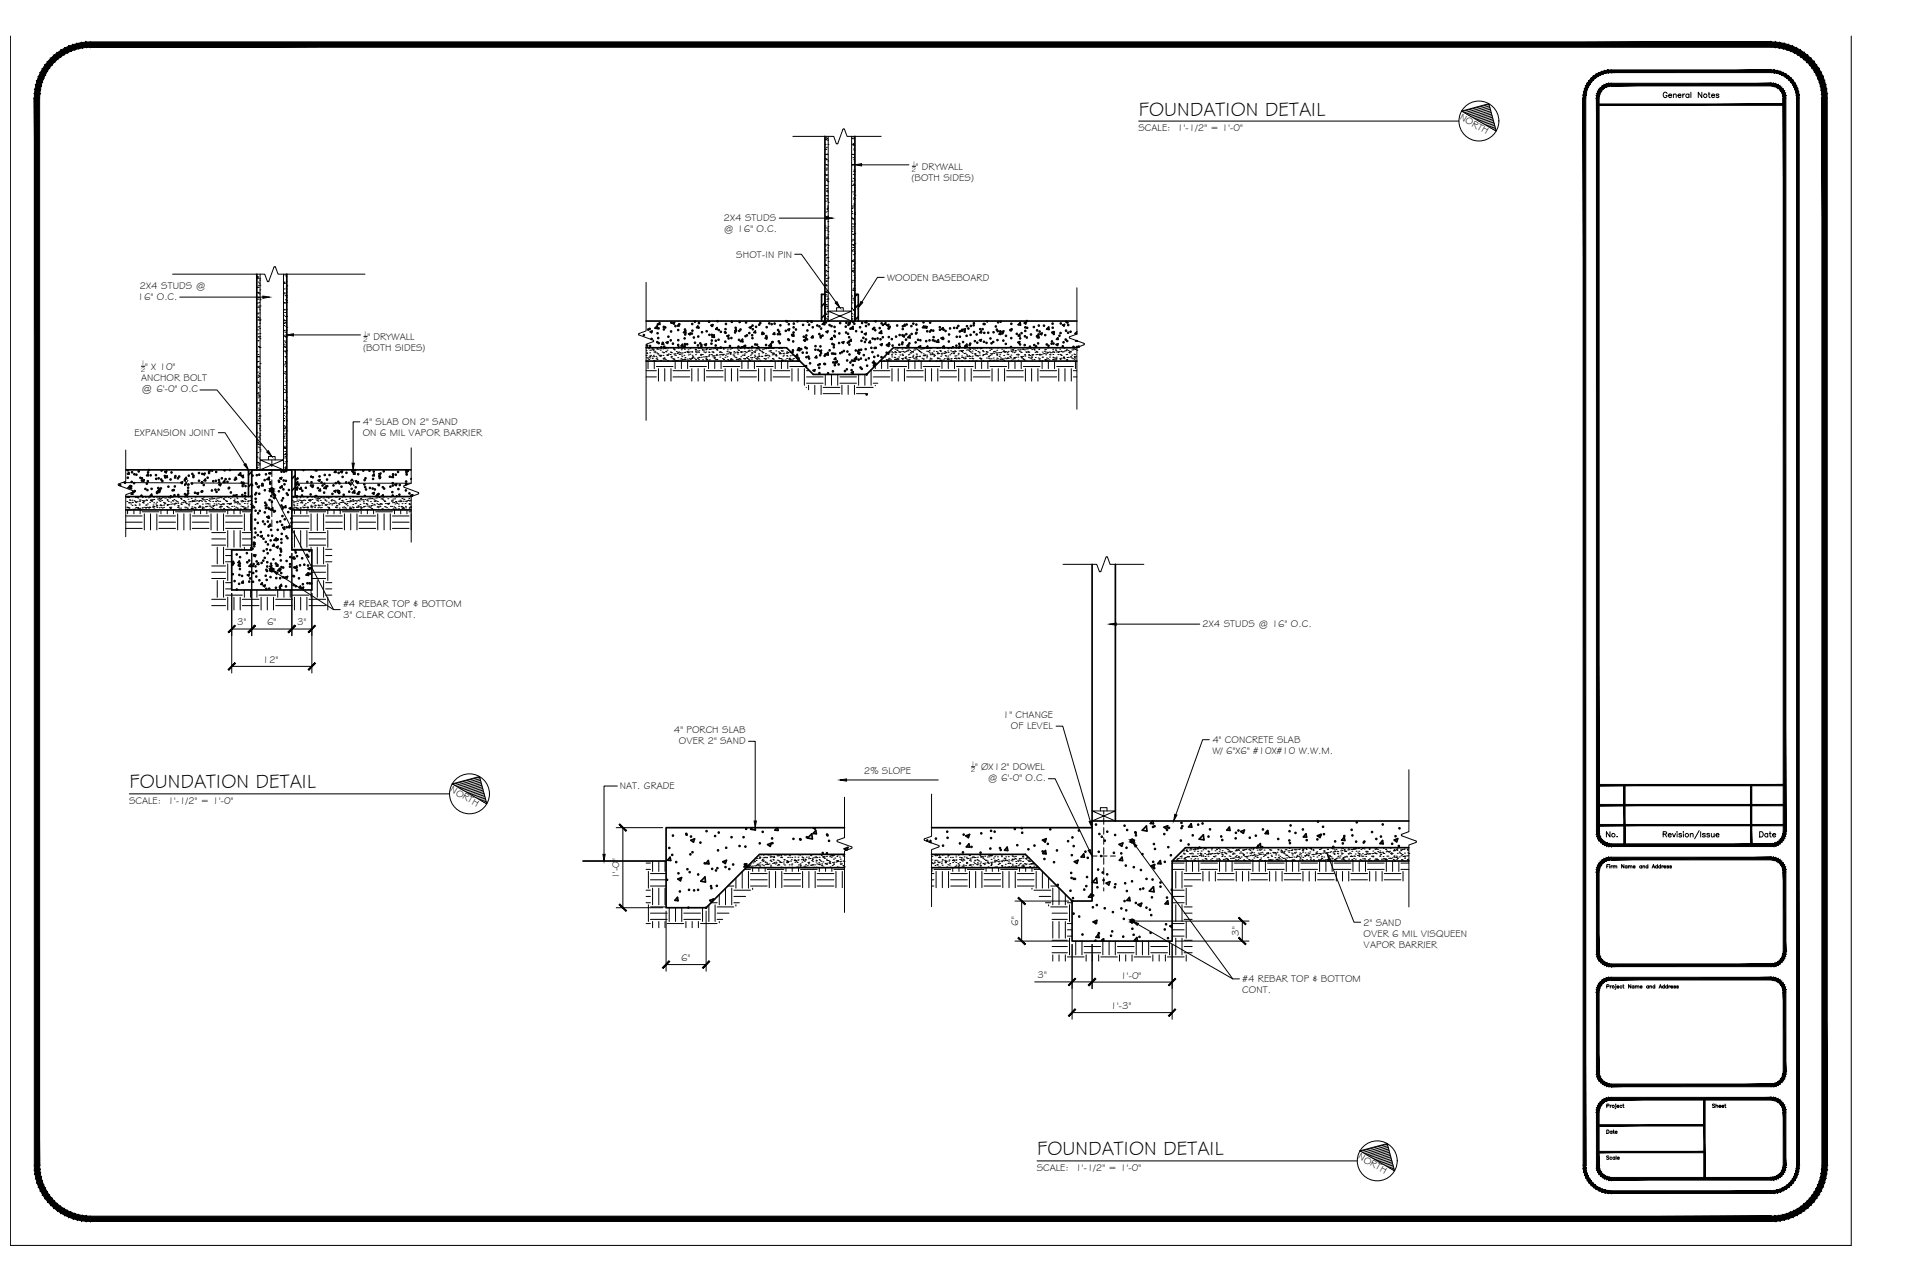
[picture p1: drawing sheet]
<svg xmlns="http://www.w3.org/2000/svg" width="914mm" height="610mm" viewBox="0 0 914 610" stroke-linecap="round" stroke-linejoin="round" font-family="sans-serif">
<defs><g id="words">
<g font-size="9.5">
<text x="542" y="55">FOUNDATION DETAIL</text>
<text x="62" y="375">FOUNDATION DETAIL</text>
<text x="494" y="550">FOUNDATION DETAIL</text>
</g>
<g font-size="6.2">
<text x="763" y="400">No.</text>
<text x="836" y="400">Date</text>
</g>
<text font-size="5.7" x="791" y="48">General Notes</text>
<text font-size="5.2" x="67" y="187">@ 6'-0&quot; O.C</text>
<g font-size="4.8">
<text x="695" y="56" transform="rotate(30 695 56)">NORTH</text>
<text x="542" y="62">SCALE: 1'-1/2&quot; = 1'-0&quot;</text>
<text x="436" y="81">&quot; DRYWALL</text>
<text x="434" y="86">(BOTH SIDES)</text>
<text x="344" y="105">2X4 STUDS</text>
<text x="345" y="110">@ 16&quot; O.C.</text>
<text x="350" y="123">SHOT-IN PIN</text>
<text x="66" y="138">2X4 STUDS @</text>
<text x="422" y="134">WOODEN BASEBOARD</text>
<text x="65" y="143">16&quot; O.C.</text>
<text x="175" y="162">&quot; DRYWALL</text>
<text x="173" y="167">(BOTH SIDES)</text>
<text x="69" y="176">&quot; X 10&quot;</text>
<text x="67" y="181">ANCHOR BOLT</text>
<text x="173" y="202">4&quot; SLAB ON 2&quot; SAND</text>
<text x="64" y="207">EXPANSION JOINT</text>
<text x="173" y="208">ON 6 MIL VAPOR BARRIER</text>
<text x="163" y="289">#4 REBAR TOP &amp; BOTTOM</text>
<text x="113" y="298">3&quot;</text>
<text x="127" y="298">6&quot;</text>
<text x="141" y="298">3&quot;</text>
<text x="163" y="294">3&quot; CLEAR CONT.</text>
<text x="572" y="298">2X4 STUDS @ 16&quot; O.C.</text>
<text x="125" y="315">12&quot;</text>
<text x="477" y="342">1&quot; CHANGE</text>
<text x="481" y="347">OF LEVEL</text>
<text x="321" y="349">4&quot; PORCH SLAB</text>
<text x="577" y="353">4&quot; CONCRETE SLAB</text>
<text x="323" y="354">OVER 2&quot; SAND</text>
<text x="577" y="359">W/ 6&quot;X6&quot; #10X#10 W.W.M.</text>
<text x="411" y="368">2% SLOPE</text>
<text x="464" y="366">&quot; ØX12&quot; DOWEL</text>
<text x="470" y="372">@ 6'-0&quot; O.C.</text>
<text x="214" y="377" transform="rotate(30 214 377)">NORTH</text>
<text x="295" y="376">NAT. GRADE</text>
<text x="61" y="383">SCALE: 1'-1/2&quot; = 1'-0&quot;</text>
<text x="295" y="418" transform="rotate(-90 295 418)">1'-0&quot;</text>
<text x="485" y="441" transform="rotate(-90 485 441)">6&quot;</text>
<text x="649" y="440">2&quot; SAND</text>
<text x="590" y="445" transform="rotate(-90 590 445)">3&quot;</text>
<text x="649" y="446">OVER 6 MIL VISQUEEN</text>
<text x="649" y="451">VAPOR BARRIER</text>
<text x="324" y="457">6&quot;</text>
<text x="494" y="466">3&quot;</text>
<text x="533" y="466">1'-0&quot;</text>
<text x="592" y="467">#4 REBAR TOP &amp; BOTTOM</text>
<text x="591" y="473">CONT.</text>
<text x="529" y="480">1'-3&quot;</text>
<text x="646" y="551" transform="rotate(30 646 551)">NORTH</text>
<text x="493" y="557">SCALE: 1'-1/2&quot; = 1'-0&quot;</text>
</g>
<g font-size="4.4">
<text x="814" y="528">Sheet</text>
<text x="764" y="540">Date</text>
<text x="763" y="553">Scale</text>
</g>
<g font-size="3.3">
<text x="434" y="82">2</text>
<text x="434" y="79">1</text>
<text x="173" y="160">1</text>
<text x="173" y="163">2</text>
<text x="67" y="174">1</text>
<text x="67" y="177">2</text>
<text x="462" y="365">1</text>
<text x="462" y="368">2</text>
</g>
</g></defs>
<!-- layer: EARTH -->
<g fill="none" stroke="#000" stroke-width=".48">
<path d="M308 179h4M308 176h4M308 167h.1M308 169h.1M308 172h.1M308 170h.1M308 168h.1M308 171h.1M308 172v3M309 166h.1M309 170h.1M309 171h.1"/>
<path d="M309 169h.1M309 167h.1M309 168h.1M310 169h.1M310 167h.1M310 166h.1M310 170h.1M311 171h.1M311 166h.1M311 167h.1M311 169h.1M311 172h.1"/>
<path d="M311 170h.1M311 168h.1M311 172v3M312 168h.1M312 167h.1M312 172h.1M312 170h.1M312 171h.1M312 174h8M313 168h.1M313 170h.1M313 166h.1"/>
<path d="M313 171h.1M313 169h.1M313 175v6M314 169h.1M314 167h.1M314 170h.1M314 166h.1M314 171h.1M315 169h.1M315 168h.1M316 166h.1M316 169h.1"/>
<path d="M316 171h.1M316 168h.1M316 170h.1M316 175v6M317 166h.1M317 171h.1M317 167h.1M317 169h.1M318 169h.1M318 172h.1M318 166h.1M318 168h.1"/>
<path d="M319 169h.1M319 168h.1M319 170h.1M319 175v6M320 168h.1M320 170h.1M320 172h.1M320 171h.1M320 179h8M320 176h8M321 166h.1M321 171h.1"/>
<path d="M321 168h.1M321 169h.1M321 172v3M322 169h.1M322 172h.1M322 167h.1M322 168h.1M323 168h.1M323 171h.1M323 170h.1M323 169h.1M324 171h.1"/>
<path d="M324 168h.1M324 166h.1M324 169h.1M324 172v3M325 166h.1M325 170h.1M325 171h.1M325 168h.1M326 169h.1M326 166h.1M326 168h.1M326 171h.1"/>
<path d="M326 170h.1M327 171h.1M327 168h.1M327 167h.1M327 172v3M328 166h.1M328 168h.1M328 169h.1M328 171h.1M328 167h.1M328 174h8M329 171h.1"/>
<path d="M329 167h.1M329 168h.1M329 175v6M329 170h.1M329 169h.1M330 170h.1M331 166h.1M331 167h.1M331 168h.1M331 171h.1M331 169h.1M332 167h.1"/>
<path d="M332 171h.1M332 170h.1M332 175v6M332 166h.1M333 171h.1M333 168h.1M333 170h.1M333 167h.1M333 169h.1M334 169h.1M334 170h.1M334 166h.1"/>
<path d="M334 167h.1M334 171h.1M335 170h.1M335 167h.1M335 175v6M335 168h.1M336 170h.1M336 171h.1M336 168h.1M336 166h.1M336 179h8M336 176h8"/>
<path d="M337 170h.1M337 168h.1M337 172v3M337 169h.1M338 166h.1M338 168h.1M338 169h.1M338 171h.1M339 169h.1M339 167h.1M339 170h.1M339 168h.1"/>
<path d="M339 166h.1M340 169h.1M340 170h.1M340 171h.1M340 172v3M340 166h.1M341 169h.1M341 166h.1M341 171h.1M341 167h.1M342 166h.1M342 169h.1"/>
<path d="M342 168h.1M343 167h.1M343 170h.1M343 166h.1M343 169h.1M343 172v3M343 168h.1M344 169h.1M344 171h.1M344 174h8M344 166h.1M345 170h.1"/>
<path d="M345 165h.1M345 175v6M345 172h.1M345 169h.1M346 168h.1M346 167h.1M346 170h.1M346 166h.1M346 171h.1M347 171h.1M347 167h.1M347 172h.1"/>
<path d="M347 168h.1M348 166h.1M348 168h.1M348 169h.1M348 171h.1M348 175v6M349 171h.1M349 169h.1M349 168h.1M349 167h.1M349 170h.1M350 168h.1"/>
<path d="M350 170h.1M350 171h.1M351 167h.1M351 166h.1M351 168h.1M351 171h.1M351 175v6M352 167h.1M352 171h.1M352 179h8M352 176h8M352 166h.1"/>
<path d="M353 167h.1M353 170h.1M353 168h.1M353 172v3M353 169h.1M354 171h.1M354 169h.1M354 166h.1M354 168h.1M354 167h.1M355 167h.1M355 168h.1"/>
<path d="M355 170h.1M355 166h.1M356 170h.1M356 171h.1M356 167h.1M356 172v3M356 166h.1M357 171h.1M357 167h.1M357 172h.1M357 169h.1M357 170h.1"/>
<path d="M358 166h.1M358 168h.1M358 171h.1M358 167h.1M358 170h.1M359 167h.1M359 170h.1M359 169h.1M359 172v3M359 168h.1M360 171h.1M360 174h8"/>
<path d="M360 166h.1M360 167h.1M360 170h.1M361 170h.1M361 166h.1M361 168h.1M361 175v6M361 171h.1M361 169h.1M362 167h.1M362 171h.1M362 170h.1"/>
<path d="M363 167h.1M363 170h.1M363 166h.1M363 168h.1M364 166h.1M364 171h.1M364 175v6M364 169h.1M364 168h.1M365 166h.1M365 169h.1M366 170h.1"/>
<path d="M366 166h.1M366 169h.1M366 167h.1M367 167h.1M367 171h.1M367 166h.1M367 172h.1M367 175v6M367 168h.1M368 166h.1M368 169h.1M368 168h.1"/>
<path d="M368 171h.1M368 179h8M368 176h8M369 172v3M369 169h.1M369 167h.1M370 172h.1M371 167h.1M371 166h.1M371 170h.1M371 171h.1M371 168h.1"/>
<path d="M372 171h.1M372 168h.1M372 167h.1M372 166h.1M372 172v3M372 172h.1M373 167h.1M373 168h.1M373 169h.1M373 171h.1M374 171h.1M374 166h.1"/>
<path d="M374 168h.1M374 169h.1M374 167h.1M375 169h.1M375 172v3M375 168h.1M376 171h.1M376 170h.1M376 174h7M376 168h.1M376 169h.1M376 172h.1"/>
<path d="M377 169h.1M377 175v6M377 172h.1M377 171h.1M378 171h.1M379 171h.1M380 172h.1M380 175v6M383 175v8M384 179h8M384 176h1M393 178v5"/>
<path d="M396 178v5M399 178v5M400 179h8M409 178v5M412 178v5M415 176v7M416 179h8M416 176h8M417 174v1M420 172v3M421 172h.1M421 170h.1"/>
<path d="M422 171h.1M422 172h.1M423 172v3M423 169h.1M423 171h.1M423 168h.1M424 171h.1M424 174h8M424 169h.1M424 167h.1M424 170h.1M425 168h.1"/>
<path d="M425 175v6M426 170h.1M426 171h.1M426 167h.1M426 166h.1M426 169h.1M426 168h.1M427 167h.1M427 171h.1M427 166h.1M428 175v6M428 167h.1"/>
<path d="M428 170h.1M428 168h.1M428 169h.1M429 167h.1M429 171h.1M429 166h.1M429 169h.1M430 167h.1M430 169h.1M430 171h.1M430 168h.1M431 175v6"/>
<path d="M431 170h.1M431 166h.1M431 167h.1M431 171h.1M432 179h7M432 176h7M432 167h.1M432 171h.1M432 169h.1M433 172v3M433 166h.1M433 170h.1"/>
<path d="M433 169h.1M433 171h.1M433 167h.1M433 168h.1M434 167h.1M434 170h.1M434 168h.1M435 169h.1M435 167h.1M435 170h.1M435 166h.1M435 171h.1"/>
<path d="M436 172v3M436 166h.1M436 170h.1M436 168h.1M436 171h.1M436 169h.1M437 166h.1M437 170h.1M437 167h.1M437 171h.1M438 167h.1M438 170h.1"/>
<path d="M438 166h.1M438 168h.1M438 172v3M439 170h.1M439 166h.1M439 171h.1M439 169h.1M439 168h.1M439 174h8M440 171h.1M440 169h.1M440 166h.1"/>
<path d="M440 175v6M441 166h.1M441 170h.1M441 167h.1M441 169h.1M442 166h.1M442 167h.1M442 168h.1M442 171h.1M442 172h.1M443 166h.1M443 168h.1"/>
<path d="M443 171h.1M443 170h.1M443 169h.1M443 175v6M444 168h.1M444 169h.1M444 167h.1M444 170h.1M445 169h.1M446 172h.1M446 167h.1M446 166h.1"/>
<path d="M446 168h.1M446 170h.1M446 171h.1M446 175v6M447 170h.1M447 168h.1M447 166h.1M447 171h.1M447 167h.1M447 179h8M447 176h8M447 172h.1"/>
<path d="M448 167h.1M448 170h.1M448 168h.1M448 171h.1M448 169h.1M448 172v3M449 168h.1M449 171h.1M449 166h.1M450 171h.1M450 168h.1M450 167h.1"/>
<path d="M450 169h.1M451 170h.1M451 171h.1M451 167h.1M451 166h.1M451 169h.1M451 168h.1M451 172v3M452 171h.1M452 169h.1M452 167h.1M453 171h.1"/>
<path d="M453 172h.1M453 166h.1M453 168h.1M453 167h.1M454 167h.1M454 168h.1M454 171h.1M454 172v3M454 169h.1M455 170h.1M455 167h.1M455 171h.1"/>
<path d="M455 166h.1M455 169h.1M455 174h8M456 170h.1M456 166h.1M456 169h.1M456 168h.1M456 171h.1M456 175v6M457 167h.1M457 171h.1M458 167h.1"/>
<path d="M458 170h.1M458 172h.1M458 169h.1M458 168h.1M459 170h.1M459 168h.1M459 166h.1M459 171h.1M459 175v6M460 171h.1M460 167h.1M460 169h.1"/>
<path d="M460 170h.1M461 166h.1M461 167h.1M461 170h.1M461 169h.1M461 172h.1M462 167h.1M462 171h.1M462 166h.1M462 170h.1M462 168h.1M462 175v6"/>
<path d="M463 170h.1M463 166h.1M463 168h.1M463 167h.1M463 171h.1M463 172h.1M463 179h8M463 176h8M464 169h.1M464 168h.1M464 166h.1M464 172v3"/>
<path d="M464 167h.1M465 169h.1M465 172h.1M465 166h.1M465 170h.1M465 167h.1M466 168h.1M466 166h.1M466 170h.1M466 169h.1M467 166h.1M467 171h.1"/>
<path d="M467 172v3M468 167h.1M468 169h.1M468 172h.1M469 169h.1M469 168h.1M469 165h.1M469 167h.1M470 170h.1M470 169h.1M470 168h.1M470 172v3"/>
<path d="M471 170h.1M471 172h.1M471 166h.1M471 171h.1M471 167h.1M471 169h.1M471 174h8M471 168h.1M472 166h.1M472 171h.1M472 169h.1M472 168h.1"/>
<path d="M472 175v6M473 171h.1M473 166h.1M473 168h.1M473 170h.1M473 167h.1M474 168h.1M474 171h.1M474 167h.1M474 170h.1M474 169h.1M475 169h.1"/>
<path d="M475 172h.1M475 168h.1M475 166h.1M475 171h.1M475 175v6M476 170h.1M476 169h.1M476 171h.1M476 168h.1M477 171h.1M477 166h.1M477 167h.1"/>
<path d="M478 171h.1M478 167h.1M478 169h.1M478 172h.1M478 168h.1M478 175v6M478 170h.1M479 166h.1M479 167h.1M479 171h.1M479 179h8M479 176h8"/>
<path d="M479 169h.1M479 168h.1M480 170h.1M480 169h.1M480 167h.1M480 171h.1M480 172v3M481 170h.1M481 167h.1M481 169h.1M481 171h.1M482 167h.1"/>
<path d="M482 168h.1M482 166h.1M482 171h.1M482 170h.1M483 168h.1M483 166h.1M483 170h.1M483 171h.1M483 172v3M483 167h.1M484 169h.1M484 166h.1"/>
<path d="M484 170h.1M485 171h.1M485 169h.1M485 167h.1M486 166h.1M486 168h.1M486 170h.1M486 172v3M487 166h.1M487 171h.1M487 170h.1M487 174h8"/>
<path d="M488 166h.1M488 169h.1M488 171h.1M488 175v6M488 167h.1M489 168h.1M489 166h.1M489 167h.1M490 170h.1M490 169h.1M490 168h.1M490 166h.1"/>
<path d="M491 166h.1M491 171h.1M491 170h.1M491 175v6M491 169h.1M492 169h.1M492 166h.1M492 171h.1M492 167h.1M493 166h.1M493 168h.1M493 170h.1"/>
<path d="M493 169h.1M493 167h.1M494 169h.1M494 168h.1M494 175v6M494 170h.1M494 166h.1M495 169h.1M495 171h.1M495 166h.1M495 172h.1M495 179h8"/>
<path d="M495 176h8M496 169h.1M496 172h.1M496 170h.1M496 172v3M496 168h.1M497 168h.1M497 167h.1M497 166h.1M497 171h.1M498 171h.1M498 166h.1"/>
<path d="M498 168h.1M498 169h.1M498 170h.1M499 168h.1M499 166h.1M499 171h.1M499 172v3M500 170h.1M500 169h.1M500 168h.1M501 168h.1M501 171h.1"/>
<path d="M501 166h.1M501 167h.1M501 170h.1M501 169h.1M502 168h.1M502 171h.1M502 172v3M502 170h.1M502 166h.1M503 166h.1M503 167h.1M503 171h.1"/>
<path d="M503 168h.1M503 170h.1M503 174h8M504 169h.1M504 168h.1M504 167h.1M504 175v6M504 166h.1M504 171h.1M505 169h.1M505 171h.1M505 167h.1"/>
<path d="M505 170h.1M506 168h.1M506 170h.1M506 167h.1M506 166h.1M507 171h.1M507 167h.1M507 175v6M507 169h.1M508 171h.1M508 166h.1M508 169h.1"/>
<path d="M508 170h.1M508 167h.1M509 170h.1M509 168h.1M509 167h.1M510 168h.1M510 170h.1M510 175v6M510 169h.1M510 167h.1M510 166h.1M511 171h.1"/>
<path d="M511 166h.1M511 179h2M511 176h2M511 169h.1M511 165h.1M511 170h.1M512 170h.1M512 166h.1M512 172v3M513 167h.1M384 184h.1M384 182h8"/>
<path d="M385 183v3M388 183v5M391 183v5M392 187h8M392 184h8M400 182h8M401 183v5M404 183v5M407 183v5M408 187h5M408 184h8M416 182h2"/>
<path d="M417 183v1M60 237h.1M60 239h.1M61 237h.1M61 239h.1M62 238h.1M62 239h.1M62 240h.1M63 238h.1M63 239h.1M64 238h.1M64 239h.1"/>
<path d="M64 237h.1M65 239h.1M65 237h.1M66 237h.1M66 238h.1M66 240h.1M66 239h.1M67 238h.1M68 237h.1M68 238h.1M68 239h.1M69 238h.1"/>
<path d="M69 237h.1M70 238h.1M70 240h.1M71 237h.1M71 239h.1M72 238h.1M72 239h.1M73 238h.1M73 237h.1M73 239h.1M74 240h.1M74 237h.1"/>
<path d="M75 239h.1M75 237h.1M76 237h.1M76 238h.1M76 239h.1M77 237h.1M77 238h.1M78 237h.1M78 239h.1M78 240h.1M79 237h.1M80 238h.1"/>
<path d="M80 237h.1M80 239h.1M81 237h.1M81 236h.1M81 240h.1M81 239h.1M82 237h.1M82 238h.1M82 240h.1M83 238h.1M83 240h.1M83 239h.1"/>
<path d="M83 236h.1M84 238h.1M84 240h.1M84 239h.1M84 236h.1M85 239h.1M85 240h.1M85 237h.1M86 237h.1M86 240h.1M86 238h.1M86 239h.1"/>
<path d="M87 239h.1M87 238h.1M88 236h.1M88 239h.1M89 240h.1M89 237h.1M90 238h.1M90 239h.1M90 240h.1M91 237h.1M91 236h.1M91 239h.1"/>
<path d="M91 238h.1M92 239h.1M92 238h.1M93 239h.1M93 238h.1M93 237h.1M94 240h.1M94 238h.1M95 239h.1M95 238h.1M96 239h.1M96 237h.1"/>
<path d="M96 240h.1M97 238h.1M97 237h.1M98 239h.1M98 240h.1M98 238h.1M99 240h.1M99 238h.1M100 237h.1M100 240h.1M100 239h.1M100 236h.1"/>
<path d="M101 237h.1M101 239h.1M102 237h.1M102 240h.1M103 239h.1M103 237h.1M103 240h.1M103 238h.1M104 239h.1M104 240h.1M104 237h.1M105 239h.1"/>
<path d="M105 237h.1M106 240h.1M106 237h.1M107 238h.1M107 237h.1M108 236h.1M108 239h.1M108 240h.1M109 236h.1M109 237h.1M109 240h.1M110 237h.1"/>
<path d="M110 240h.1M110 239h.1M110 236h.1M111 238h.1M111 239h.1M111 237h.1M112 239h.1M113 237h.1M113 239h.1M113 240h.1M114 240h.1M115 238h.1"/>
<path d="M115 239h.1M115 236h.1M116 239h.1M116 237h.1M116 240h.1M117 238h.1M117 237h.1M117 239h.1M118 240h.1M118 238h.1M118 239h.1M119 238h.1"/>
<path d="M119 240h.1M120 237h.1M120 240h.1M120 239h.1M139 238h.1M140 237h.1M140 239h.1M141 239h.1M141 237h.1M141 238h.1M141 240h.1M142 239h.1"/>
<path d="M142 238h.1M143 237h.1M143 238h.1M143 239h.1M144 239h.1M144 238h.1M144 237h.1M145 238h.1M145 240h.1M146 237h.1M146 239h.1M147 238h.1"/>
<path d="M148 238h.1M148 237h.1M149 238h.1M149 239h.1M149 240h.1M150 237h.1M150 239h.1M151 238h.1M151 237h.1M152 237h.1M152 238h.1M153 237h.1"/>
<path d="M153 239h.1M153 240h.1M154 237h.1M154 239h.1M155 238h.1M155 237h.1M156 237h.1M156 239h.1M157 240h.1M157 237h.1M158 238h.1M158 236h.1"/>
<path d="M158 240h.1M159 238h.1M159 236h.1M159 239h.1M159 240h.1M160 237h.1M160 239h.1M160 236h.1M161 240h.1M161 238h.1M161 237h.1M162 237h.1"/>
<path d="M162 239h.1M163 238h.1M163 237h.1M163 239h.1M164 239h.1M164 236h.1M164 240h.1M165 238h.1M165 240h.1M165 239h.1M166 239h.1M166 236h.1"/>
<path d="M167 237h.1M167 238h.1M167 239h.1M168 238h.1M168 239h.1M168 236h.1M169 238h.1M169 240h.1M170 236h.1M170 239h.1M170 238h.1M171 238h.1"/>
<path d="M172 237h.1M172 238h.1M172 236h.1M173 238h.1M173 236h.1M173 239h.1M173 240h.1M174 238h.1M174 240h.1M175 238h.1M175 240h.1M175 237h.1"/>
<path d="M176 236h.1M176 237h.1M176 239h.1M177 237h.1M177 240h.1M178 238h.1M178 240h.1M178 239h.1M179 237h.1M179 238h.1M179 240h.1M180 239h.1"/>
<path d="M180 236h.1M180 237h.1M181 240h.1M181 237h.1M182 240h.1M182 237h.1M182 238h.1M183 236h.1M183 239h.1M183 238h.1M183 240h.1M184 236h.1"/>
<path d="M184 240h.1M185 237h.1M185 240h.1M185 239h.1M186 236h.1M186 239h.1M186 238h.1M187 239h.1M187 238h.1M187 237h.1M188 236h.1M188 237h.1"/>
<path d="M188 240h.1M188 239h.1M189 240h.1M190 240h.1M190 239h.1M190 238h.1M191 236h.1M191 238h.1M191 239h.1M191 237h.1M191 240h.1M192 236h.1"/>
<path d="M192 239h.1M192 238h.1M193 240h.1M193 239h.1M194 238h.1M195 237h.1M195 240h.1M195 238h.1M60 251h8M60 248h8M60 246h8M60 241h.1"/>
<path d="M61 242h.1M61 243h.1M61 243v2M61 241h.1M62 243h.1M62 242h.1M63 240h.1M63 242h.1M64 243v2M64 242h.1M64 240h.1M65 242h.1"/>
<path d="M65 241h.1M66 242h.1M67 242h.1M67 243v2M67 243h.1M68 242h.1M68 244h8M69 245v7M69 241h.1M69 242h.1M69 240h.1M70 241h.1"/>
<path d="M71 242h.1M71 241h.1M72 245v7M73 241h.1M73 240h.1M73 242h.1M74 241h.1M75 241h.1M75 245v7M76 251h8M76 248h8M76 246h8"/>
<path d="M76 242h.1M76 241h.1M76 240h.1M77 243v2M77 241h.1M77 242h.1M78 241h.1M80 240h.1M80 241h.1M80 243v2M80 243h.1M81 241h.1"/>
<path d="M81 242h.1M83 243v2M83 243h.1M84 244h8M85 245v7M85 241h.1M85 242h.1M86 243h.1M86 242h.1M88 242h.1M88 245v7M88 241h.1"/>
<path d="M89 241h.1M89 242h.1M90 242h.1M90 241h.1M91 245v7M91 242h.1M91 241h.1M92 251h7M92 248h7M92 246h7M92 242h.1M92 241h.1"/>
<path d="M92 243v2M93 242h.1M93 240h.1M94 242h.1M95 241h.1M95 243v2M96 241h.1M96 242h.1M97 242h.1M98 241h.1M98 243v2M99 244h8"/>
<path d="M100 241h.1M100 242h.1M100 245v7M101 259h6M101 256h6M101 253h6M101 242h.1M101 241h.1M102 242h.1M102 241h.1M103 242h.1M103 245v7"/>
<path d="M104 241h.1M105 240h.1M105 241h.1M105 242h.1M106 242h.1M106 245v7M107 251h8M107 248h8M107 246h8M108 241h.1M108 243v2M108 252v8"/>
<path d="M109 242h.1M110 242h.1M110 241h.1M111 243h.1M111 241h.1M111 243v2M111 252v8M112 242h.1M112 241h.1M113 242h.1M114 243v2M114 252v8"/>
<path d="M114 242h.1M115 241h.1M115 244h5M115 259h5M115 256h5M115 253h5M116 241h.1M116 242h.1M116 245v7M117 242h.1M118 242h.1M118 241h.1"/>
<path d="M119 245v7M119 242h.1M120 242h.1M139 244h.1M139 259h.1M139 256h.1M139 253h.1M139 251h8M139 248h8M139 246h8M139 242h.1M140 240h.1"/>
<path d="M140 242h.1M140 241h.1M140 243v2M140 252v8M141 241h.1M141 242h.1M142 242h.1M142 243h.1M143 242h.1M143 243v2M143 252v8M144 241h.1"/>
<path d="M144 242h.1M145 241h.1M146 242h.1M146 243v2M146 252v8M146 241h.1M147 244h8M147 259h8M147 256h8M147 253h8M148 241h.1M148 240h.1"/>
<path d="M148 245v7M148 242h.1M149 241h.1M150 242h.1M150 241h.1M150 240h.1M151 245v7M151 242h.1M151 240h.1M151 241h.1M152 241h.1M152 240h.1"/>
<path d="M152 242h.1M153 242h.1M154 245v7M155 240h.1M155 251h8M155 248h8M155 246h8M156 240h.1M156 241h.1M156 243v2M156 252v8M156 242h.1"/>
<path d="M157 242h.1M159 243v2M160 241h.1M160 242h.1M161 243h.1M161 242h.1M162 243v2M163 242h.1M163 241h.1M163 244h8M164 242h.1M164 241h.1"/>
<path d="M164 245v7M165 242h.1M165 243h.1M165 241h.1M166 242h.1M166 241h.1M167 242h.1M167 245v7M168 241h.1M168 240h.1M168 242h.1M168 243h.1"/>
<path d="M170 241h.1M170 245v7M171 241h.1M171 251h8M171 248h8M171 246h8M171 240h.1M171 242h.1M172 241h.1M172 242h.1M172 243v2M173 241h.1"/>
<path d="M174 241h.1M175 242h.1M175 241h.1M175 243v2M176 241h.1M176 242h.1M177 241h.1M177 242h.1M178 243v2M178 242h.1M179 244h8M179 241h.1"/>
<path d="M180 241h.1M180 245v7M180 240h.1M180 242h.1M181 241h.1M181 242h.1M182 242h.1M183 245v7M183 241h.1M184 242h.1M185 242h.1M186 241h.1"/>
<path d="M186 245v7M186 243h.1M187 251h8M187 248h8M187 246h8M187 242h.1M187 241h.1M188 243v2M188 242h.1M189 242h.1M190 242h.1M190 241h.1"/>
<path d="M191 243v2M191 241h.1M191 242h.1M192 242h.1M193 241h.1M193 242h.1M194 243v2M195 244h1M195 242h.1M195 241h.1M196 245v7M101 275h6"/>
<path d="M101 272h6M101 269h6M103 260v8M103 276v8M106 260v8M106 276v8M107 267h3M107 264h3M107 261h8M107 277h3M108 268v8M116 260v2"/>
<path d="M119 260v2M139 261h8M148 260v2M148 275h7M148 272h7M148 269h7M151 260v8M151 276v8M154 260v8M154 276v8M155 267h3M155 264h3"/>
<path d="M155 261h3M155 277h3M156 268v8M101 288h6M101 285h6M107 283h8M107 280h3M108 284v6M111 284v6M114 284v6M115 288h8M115 285h8"/>
<path d="M116 281v3M119 281v3M122 281v3M123 283h8M124 284v6M127 284v6M130 284v6M131 288h8M131 285h8M132 281v3M135 281v3M138 281v3"/>
<path d="M139 283h8M140 284v6M143 284v6M146 284v6M147 288h8M147 285h8M148 281v3M155 283h3M155 280h3M156 284v6M308 414h2M308 411h2"/>
<path d="M309 415v8M310 419h7M310 416h7M311 410v5M314 410v5M317 410v5M350 418v5M353 415v8M354 414h3M356 413h.1M356 412h.1M356 415v8"/>
<path d="M357 413h.1M357 412h.1M357 411h.1M357 419h8M357 416h8M358 412h.1M358 413v2M358 411h.1M359 410h.1M359 412h.1M360 413h.1M360 409h.1"/>
<path d="M360 412h.1M360 411h.1M361 412h.1M361 411h.1M361 413v2M361 408h.1M362 412h.1M362 408h.1M362 411h.1M362 407h.1M363 410h.1M363 412h.1"/>
<path d="M363 409h.1M363 408h.1M363 407h.1M364 413h.1M364 408h.1M364 410h.1M364 413v2M364 411h.1M365 408h.1M365 411h.1M365 414h8M365 407h.1"/>
<path d="M366 407h.1M366 411h.1M366 415v7M367 410h.1M367 407h.1M367 408h.1M367 409h.1M367 413h.1M367 412h.1M368 413h.1M368 411h.1M368 409h.1"/>
<path d="M368 408h.1M369 411h.1M369 415v7M369 410h.1M370 407h.1M370 409h.1M370 412h.1M370 410h.1M370 411h.1M371 407h.1M371 412h.1M371 410h.1"/>
<path d="M372 413h.1M372 408h.1M372 407h.1M372 410h.1M372 415v7M373 410h.1M373 411h.1M373 409h.1M373 419h8M373 416h8M373 407h.1M373 412h.1"/>
<path d="M374 407h.1M374 413v2M374 410h.1M375 411h.1M375 410h.1M375 408h.1M375 407h.1M375 413h.1M376 407h.1M376 412h.1M376 408h.1M376 410h.1"/>
<path d="M377 407h.1M377 409h.1M377 412h.1M377 408h.1M377 411h.1M377 413h.1M377 413v2M378 407h.1M378 410h.1M378 409h.1M378 408h.1M378 413h.1"/>
<path d="M379 409h.1M379 410h.1M379 413h.1M380 409h.1M380 407h.1M380 413h.1M380 408h.1M380 412h.1M380 413v2M381 407h.1M381 412h.1M381 411h.1"/>
<path d="M381 414h8M381 409h.1M382 408h.1M382 410h.1M382 413h.1M382 407h.1M382 415v7M382 409h.1M383 412h.1M383 410h.1M383 409h.1M383 407h.1"/>
<path d="M383 413h.1M383 411h.1M384 408h.1M384 412h.1M385 410h.1M385 411h.1M385 409h.1M385 408h.1M385 413h.1M385 415v7M386 409h.1M386 407h.1"/>
<path d="M386 412h.1M386 410h.1M387 408h.1M387 412h.1M387 409h.1M387 411h.1M387 410h.1M387 413h.1M388 412h.1M388 408h.1M388 415v7M388 410h.1"/>
<path d="M388 409h.1M388 413h.1M389 410h.1M389 411h.1M389 408h.1M389 419h8M389 416h8M390 411h.1M390 407h.1M390 409h.1M390 408h.1M390 413v2"/>
<path d="M390 410h.1M391 410h.1M391 407h.1M391 412h.1M391 411h.1M391 413h.1M392 408h.1M392 410h.1M392 413h.1M393 411h.1M393 413v2M393 409h.1"/>
<path d="M393 408h.1M394 411h.1M394 409h.1M394 407h.1M394 410h.1M395 411h.1M395 410h.1M395 408h.1M395 413h.1M395 407h.1M396 408h.1M396 407h.1"/>
<path d="M396 413v2M396 412h.1M396 410h.1M397 409h.1M397 411h.1M397 407h.1M397 410h.1M397 414h5M397 408h.1M398 407h.1M398 415v7M398 410h.1"/>
<path d="M398 408h.1M398 412h.1M399 407h.1M399 410h.1M399 413h.1M400 408h.1M400 410h.1M400 409h.1M400 411h.1M400 407h.1M401 411h.1M401 415v7"/>
<path d="M401 407h.1M401 412h.1M401 410h.1M402 408h.1M402 407h.1M402 410h.1M402 412h.1M443 419h2M443 416h2M443 411h.1M444 408h.1M444 413v2"/>
<path d="M444 409h.1M444 411h.1M445 414h8M445 411h.1M445 410h.1M445 407h.1M445 409h.1M445 412h.1M446 415v7M446 409h.1M446 407h.1M446 411h.1"/>
<path d="M446 410h.1M446 412h.1M447 413h.1M447 408h.1M447 411h.1M447 407h.1M447 410h.1M448 411h.1M448 410h.1M448 407h.1M448 409h.1M449 412h.1"/>
<path d="M449 409h.1M449 415v7M449 407h.1M450 409h.1M450 410h.1M450 408h.1M450 411h.1M450 407h.1M451 410h.1M451 413h.1M451 408h.1M451 407h.1"/>
<path d="M451 412h.1M452 415v7M452 410h.1M452 407h.1M452 409h.1M452 412h.1M452 411h.1M452 408h.1M452 413h.1M453 419h7M453 416h7M453 413h.1"/>
<path d="M453 407h.1M453 409h.1M453 408h.1M453 410h.1M454 413v2M454 413h.1M454 409h.1M454 410h.1M455 413h.1M455 407h.1M455 409h.1M455 408h.1"/>
<path d="M455 410h.1M455 412h.1M456 411h.1M456 412h.1M456 407h.1M456 413v2M457 408h.1M457 409h.1M457 410h.1M457 413h.1M457 407h.1M458 409h.1"/>
<path d="M458 413h.1M458 408h.1M458 412h.1M458 410h.1M458 407h.1M459 413h.1M459 412h.1M459 409h.1M459 408h.1M459 413v2M460 412h.1M460 408h.1"/>
<path d="M460 411h.1M460 410h.1M460 413h.1M460 409h.1M460 414h8M461 409h.1M461 407h.1M461 412h.1M461 415v7M462 407h.1M462 409h.1M462 412h.1"/>
<path d="M462 408h.1M462 410h.1M462 413h.1M463 408h.1M463 413h.1M463 412h.1M463 410h.1M464 413h.1M464 408h.1M464 409h.1M464 411h.1M464 410h.1"/>
<path d="M464 415v7M465 411h.1M465 407h.1M465 409h.1M465 412h.1M465 408h.1M466 410h.1M466 411h.1M466 407h.1M466 413h.1M466 412h.1M467 408h.1"/>
<path d="M467 412h.1M467 410h.1M467 413h.1M467 415v7M468 408h.1M468 411h.1M468 419h8M468 416h8M468 409h.1M469 411h.1M469 407h.1M469 409h.1"/>
<path d="M469 413v2M470 411h.1M470 410h.1M470 408h.1M470 413h.1M470 407h.1M471 411h.1M471 408h.1M471 413h.1M471 407h.1M472 410h.1M472 412h.1"/>
<path d="M472 409h.1M472 407h.1M472 411h.1M472 413v2M473 408h.1M473 410h.1M473 409h.1M474 413h.1M474 407h.1M474 410h.1M474 409h.1M475 407h.1"/>
<path d="M475 408h.1M475 413h.1M475 409h.1M475 410h.1M475 411h.1M475 413v2M476 407h.1M476 410h.1M476 411h.1M476 414h8M477 407h.1M477 408h.1"/>
<path d="M477 410h.1M477 412h.1M477 413h.1M477 409h.1M477 415v7M478 410h.1M478 413h.1M478 408h.1M478 409h.1M479 411h.1M479 408h.1M479 413h.1"/>
<path d="M479 409h.1M479 410h.1M480 413h.1M480 411h.1M480 408h.1M480 410h.1M480 409h.1M480 415v7M481 411h.1M481 409h.1M481 412h.1M482 407h.1"/>
<path d="M482 409h.1M482 410h.1M482 411h.1M482 412h.1M482 408h.1M482 413h.1M483 409h.1M483 408h.1M483 413h.1M483 412h.1M483 415v7M483 410h.1"/>
<path d="M484 409h.1M484 412h.1M484 411h.1M484 419h8M484 416h8M484 410h.1M485 410h.1M485 412h.1M485 409h.1M485 411h.1M485 413v2M486 411h.1"/>
<path d="M486 410h.1M486 408h.1M486 413h.1M486 412h.1M487 408h.1M487 413h.1M487 410h.1M487 412h.1M487 407h.1M488 411h.1M488 409h.1M488 413v2"/>
<path d="M489 411h.1M489 408h.1M489 409h.1M490 410h.1M490 411h.1M490 412h.1M490 413h.1M491 411h.1M491 413h.1M491 413v2M492 411h.1M492 412h.1"/>
<path d="M492 414h3M493 415v8M494 412h.1M496 415v8M499 418v5M500 419h.1M558 414h6M558 411h6M560 415v8M560 410h.1M560 409h.1M561 409h.1"/>
<path d="M561 410h.1M561 408h.1M562 408h.1M562 407h.1M563 415v8M563 405h.1M563 406h.1M564 409h.1M564 419h8M564 416h8M564 406h.1M564 408h.1"/>
<path d="M565 405h.1M565 408h.1M565 410v5M565 404h.1M565 410h.1M566 408h.1M566 404h.1M566 406h.1M567 404h.1M567 406h.1M567 409h.1M567 408h.1"/>
<path d="M567 407h.1M568 410v5M568 408h.1M568 406h.1M568 404h.1M568 409h.1M568 405h.1M569 404h.1M569 410h.1M569 409h.1M569 407h.1M570 404h.1"/>
<path d="M570 408h.1M570 406h.1M570 405h.1M570 409h.1M571 410v5M571 407h.1M571 406h.1M571 404h.1M572 414h8M572 411h8M572 406h.1M572 405h.1"/>
<path d="M572 407h.1M572 409h.1M573 407h.1M573 415v4M573 404h.1M573 408h.1M573 410h.1M573 406h.1M574 409h.1M574 408h.1M574 404h.1M574 407h.1"/>
<path d="M575 407h.1M575 405h.1M575 406h.1M576 415v4M576 406h.1M576 407h.1M576 409h.1M577 404h.1M577 410h.1M577 406h.1M577 409h.1M578 408h.1"/>
<path d="M578 406h.1M578 405h.1M578 407h.1M579 415v4M579 409h.1M579 404h.1M579 406h.1M580 419h7M580 416h7M580 406h.1M580 404h.1M580 409h.1"/>
<path d="M580 405h.1M581 409h.1M581 410v5M581 404h.1M581 410h.1M581 406h.1M582 406h.1M582 408h.1M582 405h.1M582 407h.1M582 409h.1M583 406h.1"/>
<path d="M583 408h.1M583 409h.1M583 404h.1M584 408h.1M584 410v5M584 406h.1M584 409h.1M584 404h.1M584 405h.1M585 410h.1M585 405h.1M585 407h.1"/>
<path d="M585 408h.1M586 406h.1M586 409h.1M586 405h.1M586 408h.1M586 410v5M587 404h.1M587 407h.1M587 406h.1M587 408h.1M587 414h8M587 411h8"/>
<path d="M588 406h.1M588 405h.1M588 408h.1M588 409h.1M588 404h.1M588 415v4M589 407h.1M589 410h.1M589 409h.1M589 405h.1M589 408h.1M589 404h.1"/>
<path d="M590 405h.1M590 408h.1M590 404h.1M590 406h.1M591 408h.1M591 406h.1M591 404h.1M591 415v4M592 406h.1M592 405h.1M592 407h.1M592 410h.1"/>
<path d="M592 404h.1M592 409h.1M592 408h.1M593 409h.1M593 404h.1M593 408h.1M593 403h.1M593 406h.1M594 408h.1M594 407h.1M594 404h.1M594 409h.1"/>
<path d="M594 415v4M595 409h.1M595 404h.1M595 406h.1M595 405h.1M595 407h.1M595 410h.1M595 419h8M595 416h8M596 405h.1M596 406h.1M596 407h.1"/>
<path d="M596 409h.1M596 404h.1M596 410v5M597 407h.1M597 403h.1M597 406h.1M597 408h.1M598 407h.1M598 404h.1M598 408h.1M598 405h.1M599 409h.1"/>
<path d="M599 403h.1M599 406h.1M599 407h.1M599 410v5M599 404h.1M600 409h.1M600 405h.1M600 403h.1M600 406h.1M600 407h.1M600 408h.1M600 404h.1"/>
<path d="M601 406h.1M601 408h.1M602 405h.1M602 407h.1M602 409h.1M602 410h.1M602 410v5M603 406h.1M603 414h8M603 411h8M603 408h.1M603 403h.1"/>
<path d="M604 408h.1M604 409h.1M604 404h.1M604 415v4M604 406h.1M605 409h.1M605 404h.1M605 405h.1M605 407h.1M605 408h.1M606 409h.1M606 406h.1"/>
<path d="M607 406h.1M607 408h.1M607 407h.1M607 415v4M607 409h.1M608 409h.1M608 406h.1M608 404h.1M608 408h.1M608 407h.1M609 409h.1M609 408h.1"/>
<path d="M610 405h.1M610 409h.1M610 406h.1M610 408h.1M610 415v4M611 406h.1M611 409h.1M611 405h.1M611 419h8M611 416h8M611 408h.1M612 404h.1"/>
<path d="M612 409h.1M612 407h.1M612 410v5M612 408h.1M613 407h.1M613 405h.1M613 408h.1M613 406h.1M613 403h.1M614 408h.1M614 405h.1M614 404h.1"/>
<path d="M615 406h.1M615 405h.1M615 408h.1M615 409h.1M615 404h.1M615 407h.1M615 410h.1M615 410v5M616 409h.1M616 408h.1M616 406h.1M616 404h.1"/>
<path d="M617 406h.1M617 408h.1M617 404h.1M617 407h.1M618 408h.1M618 404h.1M618 410v5M618 407h.1M619 409h.1M619 406h.1M619 404h.1M619 408h.1"/>
<path d="M619 414h8M619 411h8M619 407h.1M620 409h.1M620 404h.1M620 405h.1M620 406h.1M620 408h.1M620 415v4M621 404h.1M621 407h.1M621 408h.1"/>
<path d="M621 406h.1M622 404h.1M622 407h.1M622 409h.1M623 406h.1M623 407h.1M623 415v4M623 404h.1M623 405h.1M624 408h.1M624 409h.1M624 404h.1"/>
<path d="M624 403h.1M624 407h.1M625 404h.1M625 405h.1M625 407h.1M625 408h.1M625 409h.1M625 410h.1M626 406h.1M626 415v4M627 406h.1M627 405h.1"/>
<path d="M627 408h.1M627 419h8M627 416h8M627 410h.1M628 409h.1M628 407h.1M628 406h.1M628 404h.1M628 410v5M629 407h.1M629 406h.1M629 409h.1"/>
<path d="M629 404h.1M629 408h.1M630 406h.1M630 409h.1M630 405h.1M630 408h.1M630 410h.1M631 409h.1M631 406h.1M631 410v5M632 409h.1M632 404h.1"/>
<path d="M632 407h.1M632 406h.1M633 407h.1M633 406h.1M633 409h.1M633 405h.1M634 408h.1M634 404h.1M634 410v5M634 409h.1M634 406h.1M635 405h.1"/>
<path d="M635 404h.1M635 406h.1M635 407h.1M635 414h8M635 411h8M635 409h.1M635 410h.1M636 408h.1M636 404h.1M636 409h.1M636 415v4M636 405h.1"/>
<path d="M637 408h.1M637 406h.1M637 405h.1M637 407h.1M638 408h.1M638 407h.1M638 405h.1M638 404h.1M638 406h.1M639 409h.1M639 405h.1M639 406h.1"/>
<path d="M639 415v4M639 404h.1M639 408h.1M640 405h.1M640 404h.1M640 408h.1M640 409h.1M640 410h.1M641 405h.1M641 407h.1M641 408h.1M642 404h.1"/>
<path d="M642 406h.1M642 409h.1M642 415v4M643 408h.1M643 406h.1M643 407h.1M643 419h8M643 416h8M643 404h.1M643 409h.1M643 405h.1M644 408h.1"/>
<path d="M644 404h.1M644 409h.1M644 410v5M644 407h.1M645 407h.1M645 404h.1M645 406h.1M645 409h.1M646 405h.1M646 404h.1M646 407h.1M646 406h.1"/>
<path d="M647 404h.1M647 405h.1M647 407h.1M647 408h.1M647 406h.1M647 410v5M647 409h.1M648 404h.1M648 407h.1M648 409h.1M648 408h.1M648 406h.1"/>
<path d="M649 409h.1M649 407h.1M649 403h.1M649 404h.1M650 407h.1M650 409h.1M650 410v5M650 405h.1M650 408h.1M650 406h.1M651 405h.1M651 406h.1"/>
<path d="M651 414h8M651 411h8M651 409h.1M651 410h.1M652 404h.1M652 406h.1M652 409h.1M652 415v4M652 410h.1M653 407h.1M653 406h.1M653 408h.1"/>
<path d="M653 405h.1M654 407h.1M654 406h.1M654 409h.1M654 404h.1M655 409h.1M655 406h.1M655 404h.1M655 415v4M656 404h.1M656 405h.1M656 409h.1"/>
<path d="M656 406h.1M657 405h.1M657 407h.1M657 406h.1M658 409h.1M658 415v4M658 406h.1M658 408h.1M658 404h.1M659 406h.1M659 409h.1M659 419h8"/>
<path d="M659 416h8M660 404h.1M660 409h.1M660 405h.1M660 410v5M660 407h.1M661 407h.1M661 405h.1M661 408h.1M661 406h.1M662 408h.1M662 404h.1"/>
<path d="M662 406h.1M662 409h.1M662 407h.1M663 406h.1M663 408h.1M663 410v5M663 409h.1M663 405h.1M664 407h.1M664 404h.1M664 410h.1M664 408h.1"/>
<path d="M664 409h.1M664 405h.1M665 407h.1M665 404h.1M665 409h.1M665 405h.1M665 408h.1M665 406h.1M666 410v5M666 405h.1M666 406h.1M666 408h.1"/>
<path d="M667 406h.1M667 404h.1M667 405h.1M667 414h4M667 411h4M667 407h.1M667 410h.1M667 409h.1M668 404h.1M668 409h.1M668 408h.1M668 415v4"/>
<path d="M668 407h.1M669 406h.1M669 407h.1M669 408h.1M670 404h.1M670 409h.1M670 405h.1M670 406h.1M670 407h.1M670 410h.1M671 406h.1M308 430h2"/>
<path d="M308 427h2M308 424h2M308 440h2M309 431v8M310 422h7M310 438h8M310 435h8M310 432h7M311 423v8M311 439v2M314 423v8M314 439v2"/>
<path d="M317 423v8M317 439v2M318 440h7M319 432v7M322 432v7M325 432v7M325 438h8M325 435h8M327 439v2M329 439v2M332 439v2M333 440h8"/>
<path d="M334 432v7M337 431v8M338 430h3M340 431v8M341 438h3M341 435h6M341 432h8M342 426v5M342 439h.1M345 423v8M346 422h3M348 423v8"/>
<path d="M349 430h3M349 427h6M349 424h8M350 431h.1M357 422h8M358 423h.1M373 422h8M389 422h8M443 422h2M453 422h7M468 422h8M484 422h8"/>
<path d="M491 423h.1M492 424h8M495 427h5M498 430h2M499 431h.1M500 422h3M500 432h8M501 438h7M501 435h7M501 423v8M501 439v7M504 423v8"/>
<path d="M504 439v7M507 426v5M507 439v7M508 430h2M508 427h.1M508 440h2M509 431v8M558 430h6M558 427h6M558 424h6M558 440h6M560 431v8"/>
<path d="M563 431v8M564 422h3M564 438h3M564 435h3M564 432h3M565 423v8M565 439v7M501 453h7M501 450h7M501 447h7M501 454v3M504 454v3"/>
<path d="M507 454v3M508 445h2M508 442h2M508 455h8M509 446v8M512 448v6M515 448v6M516 453h8M516 450h8M517 454v3M520 454v3M523 454v3"/>
<path d="M524 455h8M525 448v6M528 448v6M531 448v6M532 453h8M532 450h8M533 454v3M536 454v3M539 454v3M540 455h8M541 448v6M544 448v6"/>
<path d="M547 448v6M548 453h8M548 450h8M549 454v3M552 454v3M555 454v3M556 455h8M557 448v6M558 445h6M558 442h6M560 446v8M563 446v8"/>
<path d="M564 453h3M564 450h3M564 447h3M565 454v3"/>
</g>
<!-- layer: Walls -->
<g fill="none" stroke="#000" stroke-width=".8">
<path d="M393 65v88M407 65v88M122 130v94M137 130v94M310 158h.1M313 155v1h-1zM314 154h-1zM320 154l1-1v1zM323 154v1h-1zM326 157v1h-1zM328 159h1h-1zM332 155v1z"/>
<path d="M338 155l1-1v1zM340 159v2l-1-1zM341 156v1zM346 160h1zM350 157l1 1-1-1zM357 156l1-1-1 1zM360 158h-1zM369 158v1h-1zM375 157h1zM378 159v1h-1zM386 153h.1M387 160v1h-1z"/>
<path d="M391 140h.1M392 153l1 1h-2zM393 144l-2 2M393 150l-2 1M393 158h1zM404 154l1-1v1zM405 156l1-1v2zM408 140l-1 1M409 145l-2 2M409 151l-2 1M411 159h1zM412 153l1 1h-1z"/>
<path d="M419 158l1-1v2zM422 154h-1zM422 155l1-1v1zM430 160h1h-1zM431 154v1h-1zM433 160v1h-1zM440 155v1h-1zM440 156l1-1v1zM449 156v1h-1zM458 157v1l-1-1zM459 157l1-1-1 1zM467 158h-1z"/>
<path d="M469 153h1M476 158v1zM477 158l1-1v1zM485 159v1zM486 154v1h-1zM488 154v-1v1zM494 160l1 1h-1zM495 159l1-1v1zM499 156v1h-1zM506 155l1-1-1 1zM513 158l-1 1h1M316 163v1h-1z"/>
<path d="M317 163h1zM325 164v1h-1zM334 165h-1zM335 164h1zM353 161l1 2-2-1zM354 165h.1M364 161h1zM366 165l1-1v1zM380 169h-1zM380 167l1-1v1zM380 171h.1M383 162h.1"/>
<path d="M387 176h1v1zM389 169v1h-1zM390 167h1zM394 168v1h-1zM396 161v1l-1-1zM398 170v1h-1zM398 172h1l-1 1zM401 163h1h-1zM405 162h-1zM405 177h1v1zM407 171v1h-1zM408 170v1h-1z"/>
<path d="M408 168h1zM414 162v1zM416 172v1h-1zM416 173h1v1zM419 164h1zM423 163v1zM432 164l1 1h-1zM437 165h1zM442 165h-1zM447 162v1h-1zM448 161h1zM460 164v1h-1z"/>
<path d="M466 162h1zM484 163h1zM503 164h1h-1zM504 161v1l-1-1zM512 162h1M60 224h1M61 232h1v-1l-1 1M61 225v1zM63 234v1h-1zM68 229l1-1-1 1zM70 226h1h-1zM72 235v1z"/>
<path d="M75 234l1-1v1zM78 225l1-1v1zM80 226v1h-1zM81 236h.1M86 230l1-1v1zM88 236l1-1v1M89 227v1h-1zM94 235v-1v1zM97 226l1-1-1 1zM98 228v1h-1zM100 224h1M104 231l1-1v1z"/>
<path d="M107 229v1h-1zM112 236l1-1-1 1zM114 225l1 1h-1zM115 227l1-1v1zM116 230h-1zM120 224l-2 2M120 230l-2 2M120 236h-1M123 232v-1v1zM125 230v1h-1zM127 240v1h-1zM127 228l1-1v1z"/>
<path d="M130 237l1-1v1zM133 228l1-1v1zM134 231v1zM140 226l-1 2M140 232l-1 1M141 233l1-1-1 1zM142 229v1h-1zM143 232v1zM144 224h1M150 224h1M151 229l1-1v1zM152 233l1 1h-1z"/>
<path d="M155 231v1h-1zM159 234l1-1v1zM160 224v1h-1zM162 234h-1zM162 224h1v1zM169 233v2l-1-1zM169 225v1h-1zM170 230l1-1-1 1zM171 234v1h-1zM177 235l1-1v1zM178 226h-1zM180 235v1h-1z"/>
<path d="M180 226l1-1v1zM182 236h.1M187 226v1h-1zM188 231l1-1v1zM189 236h.1M194 224h-1h1M196 236v-1v1zM196 228h.1M120 241h.1M121 258v1zM124 255h1v1zM127 246h1z"/>
<path d="M129 249v1h-1zM130 242v1h-1zM130 259v1zM131 256l1 1h-2zM135 251v1zM136 241v1l-1-1zM138 250v1h-1zM138 242h1h-1zM110 268h1v1h-1M114 267v1h-1zM116 277h-1zM118 274l1-1-1 1z"/>
<path d="M119 269l1-1v2zM121 264h1l-1 1zM123 268v1h-1zM125 277v1h-1zM125 279l1-1v1zM128 270l1-1v1zM132 260v1zM132 269h.1M133 271v1h-1zM134 278v1h-1zM136 275l1-1v1zM139 261h.1"/>
<path d="M139 265h1v1zM141 269v1zM143 279v1h-1zM144 280v-1v1zM147 273v1h-1zM147 271l1-1-1 1zM329 400l2-1-1 2zM358 394l-1 1h3l-1-1M370 394l-1 1h1v-1M386 397l1 2h-3zM387 394l1 1v-1M388 395l1 2h-2z"/>
<path d="M460 398l2-1-1 2zM496 400l2-1-1 2zM546 393v2h-2zM549 391l-1 1h1v-1M554 394l2-1-1 2zM567 392v2l-1-1zM573 397v3l-2-1zM585 394v1h-1zM591 396l1-1v2zM603 395l1 2h-2zM622 397v1h-2zM627 398l2-1-1 2z"/>
<path d="M640 398v2h-1zM658 400v2l-1-1zM664 400l1-1v2zM319 408v1h-1zM323 418h1v1zM336 417v3l-2-1zM337 409v2h-1zM344 410l2-1-1 2zM356 412l-1-1-1 2h1M365 402l2-1v2zM403 404l1-1-2 1 1 1M442 401l1-1v1"/>
<path d="M461 402l1 1h-2zM479 403l1 2h-2zM498 405v1h-2zM511 410l2-1v2zM516 406v2h-1zM522 418v2h-2zM533 402l1-1v2zM534 408v2l-1-1zM548 412l2-1-1 2zM552 410l1 1h-2zM571 403h.1M598 403l2-2v2"/>
<path d="M322 427l1 2-2-1zM339 429l1-1h-2l1 1M519 425l1 2h-2zM520 439l2-1v2zM527 420h1v1zM538 427v2l-2-1zM542 430h1v1zM549 422v2h-2zM556 429v1h-1zM523 445v1h-1zM524 448l1-1v1M541 446v2h-1z"/>
<path d="M558 440l-1 1h1"/>
</g>
<g fill="#000" stroke="#000" stroke-width=".48">
<path d="M129 232h1zM129 234h1zM129 270h1zM129 272h1zM538 438h1z"/>
<path d="M129 232h1zM129 232h1z"/>
<path d="M129 232h1zM129 232h1z"/>
<path d="M129 234h1zM129 234h1z"/>
<path d="M129 232l1 1zM129 232l1 1z"/>
<path d="M129 234h1zM129 234h1z"/>
<path d="M129 233h1zM129 233h1z"/>
<path d="M129 234h1zM129 234h1z"/>
<path d="M129 233h1zM129 233h1z"/>
<path d="M129 234h1zM129 234h1z"/>
<path d="M129 233h1zM129 233h1z"/>
<path d="M129 233h1zM129 233l1 1z"/>
<path d="M129 233h1zM129 233h1z"/>
<path d="M129 233h1zM129 233h1z"/>
<path d="M129 233h1zM129 233h1z"/>
<path d="M129 270l1 1zM129 271h1z"/>
<path d="M129 271h1zM129 271h1z"/>
<path d="M129 272h1zM129 272h1z"/>
<path d="M129 271h1zM129 271h1z"/>
<path d="M129 272h1zM129 272h1z"/>
<path d="M129 271h1zM129 271h1z"/>
<path d="M129 272h1zM129 272h1z"/>
<path d="M129 271h1zM129 271h1z"/>
<path d="M129 272h1zM129 272h1z"/>
<path d="M129 271h1zM129 271h1z"/>
<path d="M129 272h1zM129 272h1z"/>
<path d="M129 271h1zM129 271h1z"/>
<path d="M129 271h1zM129 271h1z"/>
<path d="M129 271h1zM129 271l1 1z"/>
<path d="M539 399v1zM538 400h1z"/>
<path d="M538 400h1zM538 400h1z"/>
<path d="M538 400h2zM538 400h2z"/>
<path d="M538 400h2zM538 400h2z"/>
<path d="M538 400h2zM538 400h2z"/>
<path d="M538 401h1zM538 401h1z"/>
<path d="M538 401h1zM538 401h1z"/>
<path d="M538 401h2zM538 401h1z"/>
<path d="M538 401h2zM538 401h2z"/>
<path d="M538 400h2zM538 400h2z"/>
<path d="M538 400h2zM538 400h2z"/>
<path d="M538 400h2zM538 400l2 1z"/>
<path d="M538 438h1zM538 438h1z"/>
<path d="M538 439h1zM538 439h1z"/>
<path d="M538 438h2zM538 438h2z"/>
<path d="M538 439h1zM538 439h1z"/>
<path d="M538 438h2zM538 438h2z"/>
<path d="M538 439h2zM538 439h1z"/>
<path d="M538 438h2zM538 438h2z"/>
<path d="M538 439h2zM538 439h2z"/>
<path d="M538 438h2zM538 438h2z"/>
<path d="M538 438h2zM538 438h2z"/>
<path d="M538 438h2zM538 438l2 1z"/>
<circle cx="306" cy="159" r=".4"/>
<circle cx="309" cy="157" r=".4"/>
<circle cx="313" cy="159" r=".4"/>
<circle cx="313" cy="154" r=".4"/>
<circle cx="314" cy="156" r=".4"/>
<circle cx="316" cy="156" r=".4"/>
<circle cx="316" cy="157" r=".4"/>
<circle cx="317" cy="156" r=".4"/>
<circle cx="319" cy="158" r=".4"/>
<circle cx="320" cy="154" r=".4"/>
<circle cx="322" cy="155" r=".4"/>
<circle cx="323" cy="157" r=".4"/>
<circle cx="323" cy="154" r=".4"/>
<circle cx="326" cy="157" r=".4"/>
<circle cx="326" cy="159" r=".4"/>
<circle cx="329" cy="159" r=".4"/>
<circle cx="330" cy="154" r=".4"/>
<circle cx="330" cy="157" r=".4"/>
<circle cx="331" cy="153" r=".4"/>
<circle cx="333" cy="156" r=".4"/>
<circle cx="333" cy="154" r=".4"/>
<circle cx="334" cy="158" r=".4"/>
<circle cx="336" cy="158" r=".4"/>
<circle cx="338" cy="153" r=".4"/>
<circle cx="338" cy="159" r=".4"/>
<circle cx="339" cy="159" r=".4"/>
<circle cx="339" cy="155" r=".4"/>
<circle cx="342" cy="153" r=".4"/>
<circle cx="342" cy="157" r=".4"/>
<circle cx="343" cy="158" r=".4"/>
<circle cx="345" cy="158" r=".4"/>
<circle cx="345" cy="157" r=".4"/>
<circle cx="346" cy="154" r=".4"/>
<circle cx="348" cy="153" r=".4"/>
<circle cx="350" cy="158" r=".4"/>
<circle cx="350" cy="156" r=".4"/>
<circle cx="352" cy="157" r=".4"/>
<circle cx="352" cy="153" r=".4"/>
<circle cx="355" cy="160" r=".4"/>
<circle cx="355" cy="153" r=".4"/>
<circle cx="356" cy="160" r=".4"/>
<circle cx="357" cy="158" r=".4"/>
<circle cx="358" cy="160" r=".4"/>
<circle cx="358" cy="155" r=".4"/>
<circle cx="358" cy="157" r=".4"/>
<circle cx="360" cy="156" r=".4"/>
<circle cx="361" cy="155" r=".4"/>
<circle cx="362" cy="154" r=".4"/>
<circle cx="363" cy="159" r=".4"/>
<circle cx="363" cy="158" r=".4"/>
<circle cx="365" cy="160" r=".4"/>
<circle cx="365" cy="156" r=".4"/>
<circle cx="366" cy="154" r=".4"/>
<circle cx="367" cy="154" r=".4"/>
<circle cx="369" cy="154" r=".4"/>
<circle cx="370" cy="159" r=".4"/>
<circle cx="370" cy="157" r=".4"/>
<circle cx="371" cy="158" r=".4"/>
<circle cx="371" cy="159" r=".4"/>
<circle cx="371" cy="155" r=".4"/>
<circle cx="374" cy="157" r=".4"/>
<circle cx="374" cy="153" r=".4"/>
<circle cx="375" cy="153" r=".4"/>
<circle cx="375" cy="154" r=".4"/>
<circle cx="377" cy="159" r=".4"/>
<circle cx="378" cy="158" r=".4"/>
<circle cx="378" cy="156" r=".4"/>
<circle cx="378" cy="154" r=".4"/>
<circle cx="379" cy="157" r=".4"/>
<circle cx="380" cy="153" r=".4"/>
<circle cx="382" cy="155" r=".4"/>
<circle cx="384" cy="160" r=".4"/>
<circle cx="384" cy="157" r=".4"/>
<circle cx="384" cy="153" r=".4"/>
<circle cx="385" cy="155" r=".4"/>
<circle cx="386" cy="153" r=".4"/>
<circle cx="387" cy="156" r=".4"/>
<circle cx="389" cy="155" r=".4"/>
<circle cx="390" cy="159" r=".4"/>
<circle cx="390" cy="155" r=".4"/>
<circle cx="391" cy="160" r=".4"/>
<circle cx="391" cy="156" r=".4"/>
<circle cx="392" cy="160" r=".4"/>
<circle cx="393" cy="153" r=".4"/>
<circle cx="395" cy="155" r=".4"/>
<circle cx="396" cy="155" r=".4"/>
<circle cx="397" cy="160" r=".4"/>
<circle cx="397" cy="156" r=".4"/>
<circle cx="397" cy="158" r=".4"/>
<circle cx="400" cy="159" r=".4"/>
<circle cx="400" cy="154" r=".4"/>
<circle cx="403" cy="155" r=".4"/>
<circle cx="403" cy="158" r=".4"/>
<circle cx="403" cy="154" r=".4"/>
<circle cx="404" cy="159" r=".4"/>
<circle cx="404" cy="155" r=".4"/>
<circle cx="405" cy="156" r=".4"/>
<circle cx="406" cy="153" r=".4"/>
<circle cx="407" cy="154" r=".4"/>
<circle cx="408" cy="158" r=".4"/>
<circle cx="409" cy="156" r=".4"/>
<circle cx="410" cy="158" r=".4"/>
<circle cx="410" cy="154" r=".4"/>
<circle cx="412" cy="155" r=".4"/>
<circle cx="413" cy="154" r=".4"/>
<circle cx="416" cy="157" r=".4"/>
<circle cx="416" cy="156" r=".4"/>
<circle cx="417" cy="157" r=".4"/>
<circle cx="417" cy="153" r=".4"/>
<circle cx="419" cy="156" r=".4"/>
<circle cx="420" cy="154" r=".4"/>
<circle cx="420" cy="155" r=".4"/>
<circle cx="423" cy="156" r=".4"/>
<circle cx="424" cy="155" r=".4"/>
<circle cx="427" cy="155" r=".4"/>
<circle cx="428" cy="159" r=".4"/>
<circle cx="430" cy="160" r=".4"/>
<circle cx="430" cy="157" r=".4"/>
<circle cx="430" cy="155" r=".4"/>
<circle cx="431" cy="159" r=".4"/>
<circle cx="432" cy="154" r=".4"/>
<circle cx="434" cy="155" r=".4"/>
<circle cx="434" cy="159" r=".4"/>
<circle cx="435" cy="154" r=".4"/>
<circle cx="436" cy="159" r=".4"/>
<circle cx="436" cy="154" r=".4"/>
<circle cx="436" cy="158" r=".4"/>
<circle cx="436" cy="157" r=".4"/>
<circle cx="440" cy="153" r=".4"/>
<circle cx="441" cy="155" r=".4"/>
<circle cx="441" cy="158" r=".4"/>
<circle cx="443" cy="158" r=".4"/>
<circle cx="443" cy="154" r=".4"/>
<circle cx="443" cy="157" r=".4"/>
<circle cx="444" cy="157" r=".4"/>
<circle cx="447" cy="156" r=".4"/>
<circle cx="447" cy="157" r=".4"/>
<circle cx="449" cy="156" r=".4"/>
<circle cx="449" cy="157" r=".4"/>
<circle cx="450" cy="157" r=".4"/>
<circle cx="452" cy="159" r=".4"/>
<circle cx="452" cy="156" r=".4"/>
<circle cx="454" cy="156" r=".4"/>
<circle cx="456" cy="156" r=".4"/>
<circle cx="456" cy="155" r=".4"/>
<circle cx="457" cy="158" r=".4"/>
<circle cx="459" cy="158" r=".4"/>
<circle cx="460" cy="160" r=".4"/>
<circle cx="460" cy="155" r=".4"/>
<circle cx="461" cy="156" r=".4"/>
<circle cx="462" cy="159" r=".4"/>
<circle cx="462" cy="155" r=".4"/>
<circle cx="463" cy="155" r=".4"/>
<circle cx="464" cy="154" r=".4"/>
<circle cx="464" cy="158" r=".4"/>
<circle cx="465" cy="159" r=".4"/>
<circle cx="467" cy="157" r=".4"/>
<circle cx="468" cy="157" r=".4"/>
<circle cx="468" cy="154" r=".4"/>
<circle cx="469" cy="158" r=".4"/>
<circle cx="469" cy="154" r=".4"/>
<circle cx="470" cy="158" r=".4"/>
<circle cx="473" cy="158" r=".4"/>
<circle cx="474" cy="155" r=".4"/>
<circle cx="474" cy="157" r=".4"/>
<circle cx="475" cy="158" r=".4"/>
<circle cx="475" cy="153" r=".4"/>
<circle cx="476" cy="158" r=".4"/>
<circle cx="476" cy="153" r=".4"/>
<circle cx="477" cy="159" r=".4"/>
<circle cx="479" cy="160" r=".4"/>
<circle cx="481" cy="157" r=".4"/>
<circle cx="481" cy="154" r=".4"/>
<circle cx="482" cy="157" r=".4"/>
<circle cx="484" cy="159" r=".4"/>
<circle cx="486" cy="159" r=".4"/>
<circle cx="488" cy="157" r=".4"/>
<circle cx="488" cy="156" r=".4"/>
<circle cx="489" cy="153" r=".4"/>
<circle cx="489" cy="156" r=".4"/>
<circle cx="491" cy="159" r=".4"/>
<circle cx="492" cy="156" r=".4"/>
<circle cx="494" cy="160" r=".4"/>
<circle cx="494" cy="157" r=".4"/>
<circle cx="494" cy="159" r=".4"/>
<circle cx="494" cy="155" r=".4"/>
<circle cx="495" cy="158" r=".4"/>
<circle cx="497" cy="155" r=".4"/>
<circle cx="498" cy="159" r=".4"/>
<circle cx="501" cy="158" r=".4"/>
<circle cx="501" cy="154" r=".4"/>
<circle cx="501" cy="156" r=".4"/>
<circle cx="502" cy="159" r=".4"/>
<circle cx="502" cy="158" r=".4"/>
<circle cx="504" cy="160" r=".4"/>
<circle cx="505" cy="158" r=".4"/>
<circle cx="505" cy="154" r=".4"/>
<circle cx="507" cy="157" r=".4"/>
<circle cx="508" cy="153" r=".4"/>
<circle cx="508" cy="158" r=".4"/>
<circle cx="508" cy="155" r=".4"/>
<circle cx="510" cy="158" r=".4"/>
<circle cx="308" cy="164" r=".4"/>
<circle cx="309" cy="165" r=".4"/>
<circle cx="310" cy="161" r=".4"/>
<circle cx="313" cy="163" r=".4"/>
<circle cx="313" cy="161" r=".4"/>
<circle cx="314" cy="163" r=".4"/>
<circle cx="315" cy="165" r=".4"/>
<circle cx="315" cy="163" r=".4"/>
<circle cx="316" cy="165" r=".4"/>
<circle cx="318" cy="160" r=".4"/>
<circle cx="319" cy="162" r=".4"/>
<circle cx="320" cy="164" r=".4"/>
<circle cx="323" cy="164" r=".4"/>
<circle cx="323" cy="162" r=".4"/>
<circle cx="323" cy="165" r=".4"/>
<circle cx="326" cy="165" r=".4"/>
<circle cx="326" cy="161" r=".4"/>
<circle cx="326" cy="164" r=".4"/>
<circle cx="327" cy="164" r=".4"/>
<circle cx="330" cy="161" r=".4"/>
<circle cx="331" cy="163" r=".4"/>
<circle cx="332" cy="164" r=".4"/>
<circle cx="332" cy="160" r=".4"/>
<circle cx="333" cy="163" r=".4"/>
<circle cx="334" cy="164" r=".4"/>
<circle cx="339" cy="164" r=".4"/>
<circle cx="339" cy="162" r=".4"/>
<circle cx="341" cy="164" r=".4"/>
<circle cx="341" cy="162" r=".4"/>
<circle cx="342" cy="162" r=".4"/>
<circle cx="343" cy="165" r=".4"/>
<circle cx="345" cy="163" r=".4"/>
<circle cx="347" cy="161" r=".4"/>
<circle cx="347" cy="165" r=".4"/>
<circle cx="348" cy="161" r=".4"/>
<circle cx="352" cy="165" r=".4"/>
<circle cx="352" cy="162" r=".4"/>
<circle cx="353" cy="165" r=".4"/>
<circle cx="354" cy="165" r=".4"/>
<circle cx="355" cy="165" r=".4"/>
<circle cx="358" cy="165" r=".4"/>
<circle cx="358" cy="161" r=".4"/>
<circle cx="359" cy="164" r=".4"/>
<circle cx="360" cy="164" r=".4"/>
<circle cx="361" cy="165" r=".4"/>
<circle cx="365" cy="164" r=".4"/>
<circle cx="368" cy="163" r=".4"/>
<circle cx="371" cy="162" r=".4"/>
<circle cx="371" cy="163" r=".4"/>
<circle cx="375" cy="162" r=".4"/>
<circle cx="376" cy="162" r=".4"/>
<circle cx="377" cy="168" r=".4"/>
<circle cx="377" cy="167" r=".4"/>
<circle cx="378" cy="162" r=".4"/>
<circle cx="380" cy="170" r=".4"/>
<circle cx="380" cy="166" r=".4"/>
<circle cx="381" cy="166" r=".4"/>
<circle cx="382" cy="168" r=".4"/>
<circle cx="383" cy="160" r=".4"/>
<circle cx="383" cy="165" r=".4"/>
<circle cx="384" cy="161" r=".4"/>
<circle cx="384" cy="174" r=".4"/>
<circle cx="384" cy="170" r=".4"/>
<circle cx="384" cy="166" r=".4"/>
<circle cx="384" cy="168" r=".4"/>
<circle cx="384" cy="162" r=".4"/>
<circle cx="385" cy="170" r=".4"/>
<circle cx="385" cy="171" r=".4"/>
<circle cx="386" cy="173" r=".4"/>
<circle cx="387" cy="160" r=".4"/>
<circle cx="388" cy="166" r=".4"/>
<circle cx="388" cy="165" r=".4"/>
<circle cx="389" cy="167" r=".4"/>
<circle cx="390" cy="174" r=".4"/>
<circle cx="390" cy="175" r=".4"/>
<circle cx="390" cy="178" r=".4"/>
<circle cx="390" cy="173" r=".4"/>
<circle cx="390" cy="169" r=".4"/>
<circle cx="391" cy="165" r=".4"/>
<circle cx="391" cy="161" r=".4"/>
<circle cx="391" cy="168" r=".4"/>
<circle cx="392" cy="173" r=".4"/>
<circle cx="393" cy="169" r=".4"/>
<circle cx="393" cy="173" r=".4"/>
<circle cx="394" cy="178" r=".4"/>
<circle cx="395" cy="167" r=".4"/>
<circle cx="396" cy="168" r=".4"/>
<circle cx="396" cy="164" r=".4"/>
<circle cx="396" cy="177" r=".4"/>
<circle cx="397" cy="172" r=".4"/>
<circle cx="397" cy="168" r=".4"/>
<circle cx="397" cy="165" r=".4"/>
<circle cx="397" cy="164" r=".4"/>
<circle cx="397" cy="174" r=".4"/>
<circle cx="397" cy="173" r=".4"/>
<circle cx="398" cy="168" r=".4"/>
<circle cx="399" cy="173" r=".4"/>
<circle cx="399" cy="163" r=".4"/>
<circle cx="400" cy="168" r=".4"/>
<circle cx="401" cy="168" r=".4"/>
<circle cx="402" cy="167" r=".4"/>
<circle cx="402" cy="177" r=".4"/>
<circle cx="403" cy="176" r=".4"/>
<circle cx="403" cy="172" r=".4"/>
<circle cx="403" cy="167" r=".4"/>
<circle cx="404" cy="163" r=".4"/>
<circle cx="404" cy="160" r=".4"/>
<circle cx="404" cy="164" r=".4"/>
<circle cx="404" cy="169" r=".4"/>
<circle cx="405" cy="173" r=".4"/>
<circle cx="405" cy="176" r=".4"/>
<circle cx="406" cy="172" r=".4"/>
<circle cx="406" cy="174" r=".4"/>
<circle cx="407" cy="167" r=".4"/>
<circle cx="408" cy="167" r=".4"/>
<circle cx="409" cy="171" r=".4"/>
<circle cx="409" cy="167" r=".4"/>
<circle cx="410" cy="175" r=".4"/>
<circle cx="410" cy="171" r=".4"/>
<circle cx="410" cy="166" r=".4"/>
<circle cx="410" cy="162" r=".4"/>
<circle cx="410" cy="176" r=".4"/>
<circle cx="411" cy="161" r=".4"/>
<circle cx="411" cy="169" r=".4"/>
<circle cx="412" cy="163" r=".4"/>
<circle cx="412" cy="166" r=".4"/>
<circle cx="412" cy="171" r=".4"/>
<circle cx="412" cy="162" r=".4"/>
<circle cx="413" cy="174" r=".4"/>
<circle cx="414" cy="171" r=".4"/>
<circle cx="415" cy="166" r=".4"/>
<circle cx="415" cy="168" r=".4"/>
<circle cx="415" cy="161" r=".4"/>
<circle cx="416" cy="174" r=".4"/>
<circle cx="416" cy="170" r=".4"/>
<circle cx="416" cy="166" r=".4"/>
<circle cx="416" cy="161" r=".4"/>
<circle cx="417" cy="166" r=".4"/>
<circle cx="418" cy="161" r=".4"/>
<circle cx="418" cy="169" r=".4"/>
<circle cx="419" cy="161" r=".4"/>
<circle cx="420" cy="170" r=".4"/>
<circle cx="420" cy="160" r=".4"/>
<circle cx="422" cy="168" r=".4"/>
<circle cx="422" cy="164" r=".4"/>
<circle cx="423" cy="165" r=".4"/>
<circle cx="423" cy="160" r=".4"/>
<circle cx="424" cy="161" r=".4"/>
<circle cx="425" cy="164" r=".4"/>
<circle cx="427" cy="160" r=".4"/>
<circle cx="428" cy="164" r=".4"/>
<circle cx="429" cy="164" r=".4"/>
<circle cx="430" cy="163" r=".4"/>
<circle cx="431" cy="162" r=".4"/>
<circle cx="433" cy="163" r=".4"/>
<circle cx="436" cy="163" r=".4"/>
<circle cx="437" cy="162" r=".4"/>
<circle cx="438" cy="162" r=".4"/>
<circle cx="441" cy="162" r=".4"/>
<circle cx="442" cy="162" r=".4"/>
<circle cx="444" cy="162" r=".4"/>
<circle cx="444" cy="160" r=".4"/>
<circle cx="445" cy="162" r=".4"/>
<circle cx="449" cy="165" r=".4"/>
<circle cx="449" cy="161" r=".4"/>
<circle cx="452" cy="163" r=".4"/>
<circle cx="454" cy="165" r=".4"/>
<circle cx="455" cy="165" r=".4"/>
<circle cx="455" cy="160" r=".4"/>
<circle cx="457" cy="164" r=".4"/>
<circle cx="457" cy="165" r=".4"/>
<circle cx="457" cy="160" r=".4"/>
<circle cx="458" cy="163" r=".4"/>
<circle cx="462" cy="164" r=".4"/>
<circle cx="464" cy="162" r=".4"/>
<circle cx="465" cy="163" r=".4"/>
<circle cx="468" cy="163" r=".4"/>
<circle cx="470" cy="163" r=".4"/>
<circle cx="471" cy="161" r=".4"/>
<circle cx="472" cy="163" r=".4"/>
<circle cx="473" cy="163" r=".4"/>
<circle cx="475" cy="162" r=".4"/>
<circle cx="478" cy="162" r=".4"/>
<circle cx="479" cy="164" r=".4"/>
<circle cx="481" cy="165" r=".4"/>
<circle cx="481" cy="161" r=".4"/>
<circle cx="486" cy="164" r=".4"/>
<circle cx="486" cy="161" r=".4"/>
<circle cx="488" cy="164" r=".4"/>
<circle cx="488" cy="160" r=".4"/>
<circle cx="489" cy="161" r=".4"/>
<circle cx="490" cy="165" r=".4"/>
<circle cx="492" cy="164" r=".4"/>
<circle cx="493" cy="165" r=".4"/>
<circle cx="494" cy="163" r=".4"/>
<circle cx="498" cy="164" r=".4"/>
<circle cx="499" cy="165" r=".4"/>
<circle cx="501" cy="164" r=".4"/>
<circle cx="501" cy="162" r=".4"/>
<circle cx="501" cy="163" r=".4"/>
<circle cx="506" cy="165" r=".4"/>
<circle cx="506" cy="163" r=".4"/>
<circle cx="507" cy="162" r=".4"/>
<circle cx="508" cy="162" r=".4"/>
<circle cx="511" cy="165" r=".4"/>
<circle cx="513" cy="165" r=".4"/>
<circle cx="514" cy="165" r=".4"/>
<circle cx="57" cy="231" r=".4"/>
<circle cx="60" cy="230" r=".4"/>
<circle cx="61" cy="227" r=".4"/>
<circle cx="62" cy="232" r=".4"/>
<circle cx="62" cy="231" r=".4"/>
<circle cx="63" cy="229" r=".4"/>
<circle cx="63" cy="225" r=".4"/>
<circle cx="64" cy="234" r=".4"/>
<circle cx="64" cy="230" r=".4"/>
<circle cx="64" cy="226" r=".4"/>
<circle cx="65" cy="226" r=".4"/>
<circle cx="66" cy="224" r=".4"/>
<circle cx="67" cy="227" r=".4"/>
<circle cx="67" cy="236" r=".4"/>
<circle cx="68" cy="229" r=".4"/>
<circle cx="68" cy="228" r=".4"/>
<circle cx="69" cy="233" r=".4"/>
<circle cx="70" cy="230" r=".4"/>
<circle cx="70" cy="233" r=".4"/>
<circle cx="70" cy="229" r=".4"/>
<circle cx="70" cy="225" r=".4"/>
<circle cx="71" cy="224" r=".4"/>
<circle cx="72" cy="226" r=".4"/>
<circle cx="72" cy="233" r=".4"/>
<circle cx="74" cy="226" r=".4"/>
<circle cx="74" cy="228" r=".4"/>
<circle cx="75" cy="235" r=".4"/>
<circle cx="75" cy="232" r=".4"/>
<circle cx="76" cy="228" r=".4"/>
<circle cx="76" cy="233" r=".4"/>
<circle cx="77" cy="232" r=".4"/>
<circle cx="77" cy="228" r=".4"/>
<circle cx="77" cy="224" r=".4"/>
<circle cx="77" cy="229" r=".4"/>
<circle cx="78" cy="226" r=".4"/>
<circle cx="79" cy="227" r=".4"/>
<circle cx="80" cy="232" r=".4"/>
<circle cx="81" cy="228" r=".4"/>
<circle cx="82" cy="225" r=".4"/>
<circle cx="82" cy="233" r=".4"/>
<circle cx="83" cy="233" r=".4"/>
<circle cx="83" cy="236" r=".4"/>
<circle cx="83" cy="231" r=".4"/>
<circle cx="83" cy="227" r=".4"/>
<circle cx="84" cy="227" r=".4"/>
<circle cx="85" cy="228" r=".4"/>
<circle cx="85" cy="236" r=".4"/>
<circle cx="85" cy="227" r=".4"/>
<circle cx="88" cy="228" r=".4"/>
<circle cx="88" cy="235" r=".4"/>
<circle cx="88" cy="231" r=".4"/>
<circle cx="90" cy="234" r=".4"/>
<circle cx="90" cy="232" r=".4"/>
<circle cx="90" cy="235" r=".4"/>
<circle cx="90" cy="231" r=".4"/>
<circle cx="90" cy="226" r=".4"/>
<circle cx="91" cy="230" r=".4"/>
<circle cx="92" cy="226" r=".4"/>
<circle cx="92" cy="227" r=".4"/>
<circle cx="93" cy="234" r=".4"/>
<circle cx="95" cy="225" r=".4"/>
<circle cx="95" cy="229" r=".4"/>
<circle cx="96" cy="234" r=".4"/>
<circle cx="96" cy="230" r=".4"/>
<circle cx="96" cy="229" r=".4"/>
<circle cx="96" cy="226" r=".4"/>
<circle cx="97" cy="231" r=".4"/>
<circle cx="99" cy="227" r=".4"/>
<circle cx="100" cy="225" r=".4"/>
<circle cx="100" cy="224" r=".4"/>
<circle cx="101" cy="233" r=".4"/>
<circle cx="101" cy="229" r=".4"/>
<circle cx="103" cy="233" r=".4"/>
<circle cx="103" cy="229" r=".4"/>
<circle cx="103" cy="225" r=".4"/>
<circle cx="103" cy="234" r=".4"/>
<circle cx="104" cy="233" r=".4"/>
<circle cx="104" cy="228" r=".4"/>
<circle cx="104" cy="230" r=".4"/>
<circle cx="106" cy="228" r=".4"/>
<circle cx="107" cy="224" r=".4"/>
<circle cx="107" cy="228" r=".4"/>
<circle cx="108" cy="229" r=".4"/>
<circle cx="109" cy="232" r=".4"/>
<circle cx="109" cy="228" r=".4"/>
<circle cx="109" cy="224" r=".4"/>
<circle cx="110" cy="234" r=".4"/>
<circle cx="111" cy="236" r=".4"/>
<circle cx="112" cy="228" r=".4"/>
<circle cx="112" cy="227" r=".4"/>
<circle cx="115" cy="230" r=".4"/>
<circle cx="115" cy="236" r=".4"/>
<circle cx="116" cy="231" r=".4"/>
<circle cx="116" cy="227" r=".4"/>
<circle cx="117" cy="235" r=".4"/>
<circle cx="117" cy="236" r=".4"/>
<circle cx="117" cy="231" r=".4"/>
<circle cx="120" cy="231" r=".4"/>
<circle cx="120" cy="226" r=".4"/>
<circle cx="122" cy="235" r=".4"/>
<circle cx="122" cy="237" r=".4"/>
<circle cx="122" cy="239" r=".4"/>
<circle cx="122" cy="230" r=".4"/>
<circle cx="122" cy="226" r=".4"/>
<circle cx="123" cy="226" r=".4"/>
<circle cx="123" cy="235" r=".4"/>
<circle cx="125" cy="230" r=".4"/>
<circle cx="126" cy="228" r=".4"/>
<circle cx="126" cy="233" r=".4"/>
<circle cx="126" cy="239" r=".4"/>
<circle cx="127" cy="226" r=".4"/>
<circle cx="128" cy="225" r=".4"/>
<circle cx="128" cy="238" r=".4"/>
<circle cx="128" cy="234" r=".4"/>
<circle cx="129" cy="229" r=".4"/>
<circle cx="129" cy="230" r=".4"/>
<circle cx="129" cy="225" r=".4"/>
<circle cx="129" cy="236" r=".4"/>
<circle cx="129" cy="239" r=".4"/>
<circle cx="130" cy="234" r=".4"/>
<circle cx="130" cy="235" r=".4"/>
<circle cx="133" cy="234" r=".4"/>
<circle cx="133" cy="229" r=".4"/>
<circle cx="133" cy="232" r=".4"/>
<circle cx="134" cy="224" r=".4"/>
<circle cx="134" cy="238" r=".4"/>
<circle cx="135" cy="237" r=".4"/>
<circle cx="135" cy="233" r=".4"/>
<circle cx="135" cy="229" r=".4"/>
<circle cx="135" cy="224" r=".4"/>
<circle cx="135" cy="230" r=".4"/>
<circle cx="136" cy="229" r=".4"/>
<circle cx="136" cy="224" r=".4"/>
<circle cx="137" cy="235" r=".4"/>
<circle cx="138" cy="233" r=".4"/>
<circle cx="141" cy="228" r=".4"/>
<circle cx="141" cy="231" r=".4"/>
<circle cx="141" cy="236" r=".4"/>
<circle cx="141" cy="232" r=".4"/>
<circle cx="142" cy="228" r=".4"/>
<circle cx="142" cy="231" r=".4"/>
<circle cx="144" cy="236" r=".4"/>
<circle cx="144" cy="234" r=".4"/>
<circle cx="146" cy="232" r=".4"/>
<circle cx="146" cy="229" r=".4"/>
<circle cx="148" cy="235" r=".4"/>
<circle cx="148" cy="231" r=".4"/>
<circle cx="148" cy="227" r=".4"/>
<circle cx="148" cy="229" r=".4"/>
<circle cx="149" cy="232" r=".4"/>
<circle cx="149" cy="227" r=".4"/>
<circle cx="149" cy="231" r=".4"/>
<circle cx="150" cy="236" r=".4"/>
<circle cx="151" cy="236" r=".4"/>
<circle cx="151" cy="232" r=".4"/>
<circle cx="152" cy="227" r=".4"/>
<circle cx="153" cy="230" r=".4"/>
<circle cx="154" cy="231" r=".4"/>
<circle cx="154" cy="234" r=".4"/>
<circle cx="154" cy="230" r=".4"/>
<circle cx="155" cy="226" r=".4"/>
<circle cx="156" cy="228" r=".4"/>
<circle cx="156" cy="231" r=".4"/>
<circle cx="157" cy="226" r=".4"/>
<circle cx="158" cy="235" r=".4"/>
<circle cx="159" cy="231" r=".4"/>
<circle cx="160" cy="230" r=".4"/>
<circle cx="161" cy="234" r=".4"/>
<circle cx="161" cy="229" r=".4"/>
<circle cx="161" cy="225" r=".4"/>
<circle cx="161" cy="235" r=".4"/>
<circle cx="162" cy="230" r=".4"/>
<circle cx="163" cy="232" r=".4"/>
<circle cx="163" cy="227" r=".4"/>
<circle cx="164" cy="235" r=".4"/>
<circle cx="165" cy="230" r=".4"/>
<circle cx="165" cy="225" r=".4"/>
<circle cx="166" cy="230" r=".4"/>
<circle cx="166" cy="234" r=".4"/>
<circle cx="167" cy="230" r=".4"/>
<circle cx="167" cy="233" r=".4"/>
<circle cx="168" cy="228" r=".4"/>
<circle cx="168" cy="224" r=".4"/>
<circle cx="168" cy="225" r=".4"/>
<circle cx="169" cy="224" r=".4"/>
<circle cx="169" cy="232" r=".4"/>
<circle cx="170" cy="229" r=".4"/>
<circle cx="170" cy="226" r=".4"/>
<circle cx="171" cy="234" r=".4"/>
<circle cx="173" cy="224" r=".4"/>
<circle cx="173" cy="231" r=".4"/>
<circle cx="174" cy="228" r=".4"/>
<circle cx="174" cy="236" r=".4"/>
<circle cx="174" cy="232" r=".4"/>
<circle cx="174" cy="233" r=".4"/>
<circle cx="176" cy="224" r=".4"/>
<circle cx="176" cy="232" r=".4"/>
<circle cx="177" cy="232" r=".4"/>
<circle cx="178" cy="228" r=".4"/>
<circle cx="178" cy="224" r=".4"/>
<circle cx="178" cy="233" r=".4"/>
<circle cx="180" cy="231" r=".4"/>
<circle cx="180" cy="235" r=".4"/>
<circle cx="181" cy="227" r=".4"/>
<circle cx="182" cy="232" r=".4"/>
<circle cx="183" cy="224" r=".4"/>
<circle cx="183" cy="232" r=".4"/>
<circle cx="186" cy="227" r=".4"/>
<circle cx="186" cy="232" r=".4"/>
<circle cx="187" cy="234" r=".4"/>
<circle cx="187" cy="230" r=".4"/>
<circle cx="187" cy="236" r=".4"/>
<circle cx="187" cy="231" r=".4"/>
<circle cx="187" cy="226" r=".4"/>
<circle cx="188" cy="226" r=".4"/>
<circle cx="189" cy="225" r=".4"/>
<circle cx="190" cy="233" r=".4"/>
<circle cx="190" cy="235" r=".4"/>
<circle cx="190" cy="231" r=".4"/>
<circle cx="193" cy="233" r=".4"/>
<circle cx="193" cy="230" r=".4"/>
<circle cx="193" cy="229" r=".4"/>
<circle cx="193" cy="225" r=".4"/>
<circle cx="194" cy="226" r=".4"/>
<circle cx="195" cy="235" r=".4"/>
<circle cx="121" cy="258" r=".4"/>
<circle cx="121" cy="241" r=".4"/>
<circle cx="121" cy="260" r=".4"/>
<circle cx="121" cy="256" r=".4"/>
<circle cx="121" cy="252" r=".4"/>
<circle cx="121" cy="247" r=".4"/>
<circle cx="122" cy="243" r=".4"/>
<circle cx="122" cy="253" r=".4"/>
<circle cx="123" cy="255" r=".4"/>
<circle cx="123" cy="249" r=".4"/>
<circle cx="123" cy="244" r=".4"/>
<circle cx="124" cy="243" r=".4"/>
<circle cx="124" cy="253" r=".4"/>
<circle cx="125" cy="248" r=".4"/>
<circle cx="125" cy="256" r=".4"/>
<circle cx="126" cy="249" r=".4"/>
<circle cx="126" cy="244" r=".4"/>
<circle cx="127" cy="258" r=".4"/>
<circle cx="127" cy="242" r=".4"/>
<circle cx="127" cy="248" r=".4"/>
<circle cx="128" cy="259" r=".4"/>
<circle cx="128" cy="255" r=".4"/>
<circle cx="128" cy="242" r=".4"/>
<circle cx="128" cy="251" r=".4"/>
<circle cx="128" cy="246" r=".4"/>
<circle cx="129" cy="257" r=".4"/>
<circle cx="129" cy="252" r=".4"/>
<circle cx="130" cy="255" r=".4"/>
<circle cx="130" cy="243" r=".4"/>
<circle cx="131" cy="243" r=".4"/>
<circle cx="132" cy="248" r=".4"/>
<circle cx="132" cy="257" r=".4"/>
<circle cx="132" cy="252" r=".4"/>
<circle cx="133" cy="248" r=".4"/>
<circle cx="134" cy="257" r=".4"/>
<circle cx="134" cy="241" r=".4"/>
<circle cx="134" cy="258" r=".4"/>
<circle cx="134" cy="254" r=".4"/>
<circle cx="134" cy="250" r=".4"/>
<circle cx="134" cy="246" r=".4"/>
<circle cx="135" cy="242" r=".4"/>
<circle cx="135" cy="241" r=".4"/>
<circle cx="135" cy="252" r=".4"/>
<circle cx="136" cy="247" r=".4"/>
<circle cx="136" cy="255" r=".4"/>
<circle cx="136" cy="251" r=".4"/>
<circle cx="137" cy="256" r=".4"/>
<circle cx="137" cy="244" r=".4"/>
<circle cx="139" cy="247" r=".4"/>
<circle cx="139" cy="249" r=".4"/>
<circle cx="139" cy="242" r=".4"/>
<circle cx="111" cy="273" r=".4"/>
<circle cx="111" cy="267" r=".4"/>
<circle cx="111" cy="268" r=".4"/>
<circle cx="112" cy="277" r=".4"/>
<circle cx="113" cy="264" r=".4"/>
<circle cx="114" cy="269" r=".4"/>
<circle cx="114" cy="278" r=".4"/>
<circle cx="114" cy="274" r=".4"/>
<circle cx="114" cy="268" r=".4"/>
<circle cx="114" cy="271" r=".4"/>
<circle cx="114" cy="265" r=".4"/>
<circle cx="115" cy="274" r=".4"/>
<circle cx="115" cy="277" r=".4"/>
<circle cx="117" cy="263" r=".4"/>
<circle cx="118" cy="268" r=".4"/>
<circle cx="119" cy="267" r=".4"/>
<circle cx="119" cy="277" r=".4"/>
<circle cx="119" cy="272" r=".4"/>
<circle cx="119" cy="275" r=".4"/>
<circle cx="120" cy="261" r=".4"/>
<circle cx="120" cy="277" r=".4"/>
<circle cx="120" cy="269" r=".4"/>
<circle cx="121" cy="273" r=".4"/>
<circle cx="121" cy="268" r=".4"/>
<circle cx="121" cy="264" r=".4"/>
<circle cx="122" cy="270" r=".4"/>
<circle cx="122" cy="274" r=".4"/>
<circle cx="122" cy="272" r=".4"/>
<circle cx="122" cy="267" r=".4"/>
<circle cx="123" cy="276" r=".4"/>
<circle cx="125" cy="268" r=".4"/>
<circle cx="125" cy="267" r=".4"/>
<circle cx="125" cy="262" r=".4"/>
<circle cx="126" cy="265" r=".4"/>
<circle cx="126" cy="274" r=".4"/>
<circle cx="127" cy="271" r=".4"/>
<circle cx="127" cy="276" r=".4"/>
<circle cx="127" cy="261" r=".4"/>
<circle cx="127" cy="272" r=".4"/>
<circle cx="127" cy="270" r=".4"/>
<circle cx="127" cy="268" r=".4"/>
<circle cx="127" cy="263" r=".4"/>
<circle cx="129" cy="262" r=".4"/>
<circle cx="129" cy="275" r=".4"/>
<circle cx="129" cy="268" r=".4"/>
<circle cx="130" cy="266" r=".4"/>
<circle cx="131" cy="268" r=".4"/>
<circle cx="131" cy="280" r=".4"/>
<circle cx="132" cy="275" r=".4"/>
<circle cx="133" cy="279" r=".4"/>
<circle cx="133" cy="275" r=".4"/>
<circle cx="133" cy="264" r=".4"/>
<circle cx="133" cy="271" r=".4"/>
<circle cx="133" cy="261" r=".4"/>
<circle cx="134" cy="267" r=".4"/>
<circle cx="134" cy="262" r=".4"/>
<circle cx="134" cy="273" r=".4"/>
<circle cx="134" cy="270" r=".4"/>
<circle cx="135" cy="275" r=".4"/>
<circle cx="135" cy="270" r=".4"/>
<circle cx="136" cy="275" r=".4"/>
<circle cx="136" cy="279" r=".4"/>
<circle cx="136" cy="267" r=".4"/>
<circle cx="138" cy="270" r=".4"/>
<circle cx="138" cy="268" r=".4"/>
<circle cx="138" cy="265" r=".4"/>
<circle cx="139" cy="274" r=".4"/>
<circle cx="140" cy="278" r=".4"/>
<circle cx="140" cy="274" r=".4"/>
<circle cx="140" cy="270" r=".4"/>
<circle cx="140" cy="266" r=".4"/>
<circle cx="141" cy="262" r=".4"/>
<circle cx="141" cy="270" r=".4"/>
<circle cx="141" cy="263" r=".4"/>
<circle cx="141" cy="279" r=".4"/>
<circle cx="141" cy="271" r=".4"/>
<circle cx="141" cy="265" r=".4"/>
<circle cx="142" cy="275" r=".4"/>
<circle cx="143" cy="269" r=".4"/>
<circle cx="144" cy="266" r=".4"/>
<circle cx="144" cy="278" r=".4"/>
<circle cx="145" cy="269" r=".4"/>
<circle cx="146" cy="264" r=".4"/>
<circle cx="146" cy="278" r=".4"/>
<circle cx="146" cy="273" r=".4"/>
<circle cx="147" cy="269" r=".4"/>
<circle cx="147" cy="265" r=".4"/>
<circle cx="147" cy="262" r=".4"/>
<circle cx="147" cy="278" r=".4"/>
<circle cx="148" cy="273" r=".4"/>
<circle cx="148" cy="270" r=".4"/>
<circle cx="148" cy="278" r=".4"/>
<circle cx="113" cy="281" r=".4"/>
<circle cx="127" cy="280" r=".4"/>
<circle cx="128" cy="280" r=".4"/>
<circle cx="133" cy="280" r=".4"/>
<circle cx="320" cy="398" r=".4"/>
<circle cx="327" cy="397" r=".4"/>
<circle cx="329" cy="398" r=".4"/>
<circle cx="336" cy="396" r=".4"/>
<circle cx="340" cy="398" r=".4"/>
<circle cx="342" cy="396" r=".4"/>
<circle cx="348" cy="398" r=".4"/>
<circle cx="354" cy="398" r=".4"/>
<circle cx="355" cy="394" r=".4"/>
<circle cx="363" cy="396" r=".4"/>
<circle cx="368" cy="399" r=".4"/>
<circle cx="378" cy="399" r=".4"/>
<circle cx="381" cy="399" r=".4"/>
<circle cx="381" cy="400" r=".4"/>
<circle cx="384" cy="398" r=".4"/>
<circle cx="394" cy="397" r=".4"/>
<circle cx="394" cy="398" r=".4"/>
<circle cx="441" cy="400" r=".4"/>
<circle cx="445" cy="399" r=".4"/>
<circle cx="451" cy="396" r=".4"/>
<circle cx="451" cy="399" r=".4"/>
<circle cx="459" cy="397" r=".4"/>
<circle cx="467" cy="397" r=".4"/>
<circle cx="472" cy="399" r=".4"/>
<circle cx="472" cy="395" r=".4"/>
<circle cx="473" cy="396" r=".4"/>
<circle cx="483" cy="395" r=".4"/>
<circle cx="486" cy="394" r=".4"/>
<circle cx="487" cy="396" r=".4"/>
<circle cx="500" cy="395" r=".4"/>
<circle cx="510" cy="399" r=".4"/>
<circle cx="514" cy="395" r=".4"/>
<circle cx="522" cy="392" r=".4"/>
<circle cx="523" cy="397" r=".4"/>
<circle cx="524" cy="398" r=".4"/>
<circle cx="527" cy="396" r=".4"/>
<circle cx="531" cy="397" r=".4"/>
<circle cx="535" cy="393" r=".4"/>
<circle cx="537" cy="395" r=".4"/>
<circle cx="540" cy="396" r=".4"/>
<circle cx="541" cy="396" r=".4"/>
<circle cx="541" cy="398" r=".4"/>
<circle cx="549" cy="394" r=".4"/>
<circle cx="550" cy="393" r=".4"/>
<circle cx="554" cy="397" r=".4"/>
<circle cx="556" cy="395" r=".4"/>
<circle cx="556" cy="394" r=".4"/>
<circle cx="562" cy="392" r=".4"/>
<circle cx="562" cy="394" r=".4"/>
<circle cx="563" cy="393" r=".4"/>
<circle cx="568" cy="398" r=".4"/>
<circle cx="570" cy="392" r=".4"/>
<circle cx="572" cy="392" r=".4"/>
<circle cx="575" cy="398" r=".4"/>
<circle cx="576" cy="395" r=".4"/>
<circle cx="581" cy="398" r=".4"/>
<circle cx="582" cy="400" r=".4"/>
<circle cx="588" cy="399" r=".4"/>
<circle cx="588" cy="396" r=".4"/>
<circle cx="590" cy="395" r=".4"/>
<circle cx="595" cy="399" r=".4"/>
<circle cx="598" cy="398" r=".4"/>
<circle cx="601" cy="395" r=".4"/>
<circle cx="603" cy="396" r=".4"/>
<circle cx="608" cy="399" r=".4"/>
<circle cx="614" cy="400" r=".4"/>
<circle cx="614" cy="396" r=".4"/>
<circle cx="614" cy="393" r=".4"/>
<circle cx="617" cy="396" r=".4"/>
<circle cx="620" cy="395" r=".4"/>
<circle cx="622" cy="400" r=".4"/>
<circle cx="627" cy="399" r=".4"/>
<circle cx="627" cy="391" r=".4"/>
<circle cx="629" cy="397" r=".4"/>
<circle cx="630" cy="393" r=".4"/>
<circle cx="630" cy="397" r=".4"/>
<circle cx="640" cy="398" r=".4"/>
<circle cx="643" cy="395" r=".4"/>
<circle cx="644" cy="398" r=".4"/>
<circle cx="646" cy="391" r=".4"/>
<circle cx="653" cy="396" r=".4"/>
<circle cx="655" cy="399" r=".4"/>
<circle cx="657" cy="398" r=".4"/>
<circle cx="658" cy="392" r=".4"/>
<circle cx="664" cy="398" r=".4"/>
<circle cx="666" cy="394" r=".4"/>
<circle cx="318" cy="419" r=".4"/>
<circle cx="319" cy="404" r=".4"/>
<circle cx="320" cy="407" r=".4"/>
<circle cx="322" cy="410" r=".4"/>
<circle cx="323" cy="416" r=".4"/>
<circle cx="327" cy="414" r=".4"/>
<circle cx="328" cy="415" r=".4"/>
<circle cx="329" cy="407" r=".4"/>
<circle cx="330" cy="406" r=".4"/>
<circle cx="332" cy="416" r=".4"/>
<circle cx="333" cy="401" r=".4"/>
<circle cx="335" cy="411" r=".4"/>
<circle cx="339" cy="413" r=".4"/>
<circle cx="341" cy="414" r=".4"/>
<circle cx="341" cy="413" r=".4"/>
<circle cx="342" cy="405" r=".4"/>
<circle cx="345" cy="413" r=".4"/>
<circle cx="346" cy="403" r=".4"/>
<circle cx="347" cy="414" r=".4"/>
<circle cx="349" cy="411" r=".4"/>
<circle cx="352" cy="403" r=".4"/>
<circle cx="355" cy="411" r=".4"/>
<circle cx="355" cy="403" r=".4"/>
<circle cx="362" cy="401" r=".4"/>
<circle cx="368" cy="401" r=".4"/>
<circle cx="392" cy="406" r=".4"/>
<circle cx="394" cy="406" r=".4"/>
<circle cx="395" cy="400" r=".4"/>
<circle cx="449" cy="402" r=".4"/>
<circle cx="457" cy="401" r=".4"/>
<circle cx="458" cy="406" r=".4"/>
<circle cx="462" cy="403" r=".4"/>
<circle cx="467" cy="406" r=".4"/>
<circle cx="471" cy="404" r=".4"/>
<circle cx="476" cy="404" r=".4"/>
<circle cx="484" cy="402" r=".4"/>
<circle cx="490" cy="404" r=".4"/>
<circle cx="492" cy="402" r=".4"/>
<circle cx="496" cy="405" r=".4"/>
<circle cx="497" cy="409" r=".4"/>
<circle cx="497" cy="400" r=".4"/>
<circle cx="499" cy="402" r=".4"/>
<circle cx="502" cy="410" r=".4"/>
<circle cx="503" cy="405" r=".4"/>
<circle cx="508" cy="400" r=".4"/>
<circle cx="510" cy="415" r=".4"/>
<circle cx="510" cy="418" r=".4"/>
<circle cx="510" cy="407" r=".4"/>
<circle cx="511" cy="418" r=".4"/>
<circle cx="511" cy="403" r=".4"/>
<circle cx="512" cy="418" r=".4"/>
<circle cx="517" cy="405" r=".4"/>
<circle cx="517" cy="417" r=".4"/>
<circle cx="518" cy="408" r=".4"/>
<circle cx="523" cy="414" r=".4"/>
<circle cx="523" cy="405" r=".4"/>
<circle cx="524" cy="407" r=".4"/>
<circle cx="525" cy="415" r=".4"/>
<circle cx="525" cy="419" r=".4"/>
<circle cx="526" cy="400" r=".4"/>
<circle cx="527" cy="416" r=".4"/>
<circle cx="530" cy="406" r=".4"/>
<circle cx="534" cy="406" r=".4"/>
<circle cx="536" cy="412" r=".4"/>
<circle cx="536" cy="403" r=".4"/>
<circle cx="539" cy="419" r=".4"/>
<circle cx="540" cy="413" r=".4"/>
<circle cx="543" cy="414" r=".4"/>
<circle cx="544" cy="406" r=".4"/>
<circle cx="546" cy="418" r=".4"/>
<circle cx="549" cy="419" r=".4"/>
<circle cx="549" cy="410" r=".4"/>
<circle cx="549" cy="402" r=".4"/>
<circle cx="549" cy="413" r=".4"/>
<circle cx="550" cy="404" r=".4"/>
<circle cx="552" cy="420" r=".4"/>
<circle cx="554" cy="410" r=".4"/>
<circle cx="556" cy="403" r=".4"/>
<circle cx="557" cy="407" r=".4"/>
<circle cx="562" cy="400" r=".4"/>
<circle cx="566" cy="402" r=".4"/>
<circle cx="599" cy="403" r=".4"/>
<circle cx="601" cy="403" r=".4"/>
<circle cx="614" cy="401" r=".4"/>
<circle cx="635" cy="403" r=".4"/>
<circle cx="636" cy="400" r=".4"/>
<circle cx="639" cy="401" r=".4"/>
<circle cx="646" cy="401" r=".4"/>
<circle cx="649" cy="401" r=".4"/>
<circle cx="649" cy="400" r=".4"/>
<circle cx="663" cy="402" r=".4"/>
<circle cx="666" cy="403" r=".4"/>
<circle cx="324" cy="424" r=".4"/>
<circle cx="328" cy="432" r=".4"/>
<circle cx="328" cy="423" r=".4"/>
<circle cx="330" cy="424" r=".4"/>
<circle cx="332" cy="423" r=".4"/>
<circle cx="338" cy="422" r=".4"/>
<circle cx="339" cy="423" r=".4"/>
<circle cx="341" cy="422" r=".4"/>
<circle cx="503" cy="421" r=".4"/>
<circle cx="510" cy="424" r=".4"/>
<circle cx="511" cy="427" r=".4"/>
<circle cx="511" cy="435" r=".4"/>
<circle cx="514" cy="436" r=".4"/>
<circle cx="516" cy="423" r=".4"/>
<circle cx="517" cy="422" r=".4"/>
<circle cx="520" cy="432" r=".4"/>
<circle cx="520" cy="426" r=".4"/>
<circle cx="522" cy="439" r=".4"/>
<circle cx="522" cy="431" r=".4"/>
<circle cx="522" cy="422" r=".4"/>
<circle cx="526" cy="432" r=".4"/>
<circle cx="530" cy="434" r=".4"/>
<circle cx="531" cy="422" r=".4"/>
<circle cx="531" cy="421" r=".4"/>
<circle cx="534" cy="432" r=".4"/>
<circle cx="535" cy="437" r=".4"/>
<circle cx="535" cy="429" r=".4"/>
<circle cx="536" cy="420" r=".4"/>
<circle cx="536" cy="433" r=".4"/>
<circle cx="536" cy="424" r=".4"/>
<circle cx="541" cy="430" r=".4"/>
<circle cx="543" cy="423" r=".4"/>
<circle cx="544" cy="423" r=".4"/>
<circle cx="546" cy="432" r=".4"/>
<circle cx="547" cy="433" r=".4"/>
<circle cx="548" cy="435" r=".4"/>
<circle cx="548" cy="427" r=".4"/>
<circle cx="552" cy="422" r=".4"/>
<circle cx="555" cy="440" r=".4"/>
<circle cx="555" cy="427" r=".4"/>
<circle cx="558" cy="423" r=".4"/>
<circle cx="515" cy="445" r=".4"/>
<circle cx="521" cy="448" r=".4"/>
<circle cx="523" cy="444" r=".4"/>
<circle cx="525" cy="447" r=".4"/>
<circle cx="529" cy="445" r=".4"/>
<circle cx="529" cy="443" r=".4"/>
<circle cx="535" cy="446" r=".4"/>
<circle cx="539" cy="442" r=".4"/>
<circle cx="540" cy="445" r=".4"/>
<circle cx="542" cy="446" r=".4"/>
<circle cx="548" cy="444" r=".4"/>
<circle cx="554" cy="442" r=".4"/>
<circle cx="556" cy="446" r=".4"/>
</g>
<!-- layer: FOUNDATION -->
<g fill="none" stroke="#000" stroke-width=".8">
<path d="M308 153h205M391 153v-13h2v13M407 153v-13h2v13M308 165h66l13 13h26l12-13h88M308 172h73M419 172h94M60 224h136M60 236h60M118 224v12M120 224v38h-10v19h38v-19h-9v-38M139 236h57M140 224v12"/>
<path d="M60 243h60M139 243h57M520 269v160h-10v19h48v-38M531 269v122M402 394h-85v38h19l26-25h40M443 394h77M520 391h151M277 410h40M355 413h47M443 407h45l22 22M443 413h51M671 403h-107l-6 7h113"/>
<circle cx="129" cy="233" r=".8"/>
<circle cx="129" cy="271" r=".8"/>
<circle cx="539" cy="400" r=".8"/>
<circle cx="539" cy="438" r=".8"/>
</g>
<!-- layer: STUCCO FOUNDATION PLAN -->
<g fill="none" stroke="#000" stroke-width=".48">
<path d="M393 66h.1M393 75h.1M393 69h.1M393 73h.1M393 71h.1M393 74h.1M393 76h.1M393 78h.1M393 67h.1M393 70h.1M393 80h.1M394 66h.1"/>
<path d="M394 73h.1M394 79h.1M394 67h.1M394 77h.1M394 69h.1M394 65v88l11-5h-11l11 5v-88M405 78h.1M405 73h.1M405 66h.1M406 79h.1M406 69h.1M406 65h.1"/>
<path d="M406 74h.1M406 75h.1M406 78h.1M406 68h.1M406 66h.1M406 71h.1M406 73h.1M406 76h.1M407 69h.1M407 72h.1M407 77h.1M393 83h.1"/>
<path d="M393 88h.1M393 96h.1M393 93h.1M393 81h.1M393 85h.1M393 91h.1M393 86h.1M393 90h.1M394 94h.1M394 91h.1M394 85h.1M394 90h.1"/>
<path d="M394 83h.1M394 93h.1M394 99h.1M394 100h.1M394 96h.1M394 95h.1M394 86h.1M394 98h.1M405 99h.1M406 88h.1M406 98h.1M406 86h.1"/>
<path d="M406 99h.1M406 91h.1M406 85h.1M406 83h.1M406 81h.1M406 95h.1M406 94h.1M406 92h.1M406 97h.1M407 81h.1M407 97h.1M407 82h.1"/>
<path d="M407 83h.1M407 89h.1M407 86h.1M407 91h.1M407 88h.1M407 94h.1M407 93h.1M393 116h.1M393 108h.1M393 110h.1M393 119h.1M393 120h.1"/>
<path d="M393 117h.1M393 109h.1M393 101h.1M393 103h.1M393 114h.1M393 113h.1M394 104h.1M394 116h.1M394 110h.1M394 103h.1M394 109h.1M394 113h.1"/>
<path d="M394 119h.1M394 118h.1M394 105h.1M394 112h.1M394 108h.1M394 117h.1M405 101h.1M405 104h.1M405 115h.1M405 102h.1M405 119h.1M406 110h.1"/>
<path d="M406 116h.1M406 104h.1M406 107h.1M406 120h.1M406 108h.1M406 109h.1M406 111h.1M406 118h.1M406 114h.1M406 112h.1M406 119h.1M406 117h.1"/>
<path d="M406 105h.1M406 102h.1M407 106h.1M407 120h.1M407 111h.1M407 116h.1M407 107h.1M407 102h.1M407 101h.1M122 132h.1M122 137h.1M122 139h.1"/>
<path d="M123 132h.1M123 133h.1M123 134h.1M123 140h.1M123 137h.1M123 139h.1M123 136h.1M123 135h.1M124 132h.1M124 133h.1M124 138h.1M124 136h.1"/>
<path d="M124 130v94l11-5h-11l11 5v-94M135 134h.1M135 135h.1M135 137h.1M135 139h.1M135 140h.1M136 131h.1M136 132h.1M136 137h.1M136 134h.1M136 138h.1M136 136h.1"/>
<path d="M136 139h.1M137 136h.1M393 121h.1M393 126h.1M393 136h.1M393 129h.1M393 131h.1M393 139h.1M393 124h.1M393 134h.1M393 123h.1M393 133h.1"/>
<path d="M393 138h.1M394 129h.1M394 123h.1M394 139h.1M394 133h.1M394 127h.1M394 132h.1M394 124h.1M405 124h.1M405 134h.1M406 124h.1M406 129h.1"/>
<path d="M406 133h.1M406 138h.1M406 128h.1M406 137h.1M406 121h.1M406 126h.1M406 131h.1M407 134h.1M407 133h.1M407 128h.1M407 136h.1M407 137h.1"/>
<path d="M407 138h.1M407 132h.1M407 121h.1M407 125h.1M122 144h.1M122 141h.1M123 149h.1M123 146h.1M123 157h.1M123 142h.1M123 151h.1M123 159h.1"/>
<path d="M123 152h.1M123 156h.1M123 144h.1M123 155h.1M124 147h.1M124 154h.1M124 156h.1M124 153h.1M124 142h.1M124 159h.1M124 152h.1M124 143h.1"/>
<path d="M124 146h.1M135 152h.1M135 150h.1M135 144h.1M135 155h.1M135 154h.1M135 157h.1M135 147h.1M135 160h.1M135 149h.1M135 153h.1M136 144h.1"/>
<path d="M136 158h.1M136 141h.1M136 154h.1M136 151h.1M136 143h.1M136 155h.1M136 147h.1M136 157h.1M136 150h.1M137 156h.1M137 144h.1M393 146h.1"/>
<path d="M393 140h.1M393 151h.1M393 149h.1M393 145h.1M393 150h.1M393 141h.1M394 147h.1M394 142h.1M394 143h.1M394 152h.1M394 146h.1M394 148h.1"/>
<path d="M394 151h.1M394 149h.1M405 147h.1M405 141h.1M405 149h.1M405 152h.1M406 151h.1M406 152h.1M406 144h.1M406 142h.1M406 143h.1M406 147h.1"/>
<path d="M406 148h.1M406 150h.1M407 144h.1M407 147h.1M407 141h.1M407 143h.1M407 145h.1M407 146h.1M122 172h.1M122 167h.1M122 170h.1M122 175h.1"/>
<path d="M123 177h.1M123 180h.1M123 170h.1M123 162h.1M123 169h.1M123 160h.1M123 175h.1M123 179h.1M123 172h.1M123 165h.1M123 174h.1M123 178h.1"/>
<path d="M124 160h.1M124 161h.1M124 165h.1M124 173h.1M135 165h.1M135 178h.1M135 164h.1M135 174h.1M135 162h.1M135 167h.1M135 177h.1M136 167h.1"/>
<path d="M136 165h.1M136 170h.1M136 163h.1M136 173h.1M136 172h.1M136 174h.1M136 168h.1M136 178h.1M136 160h.1M136 177h.1M136 179h.1M137 160h.1"/>
<path d="M122 197h.1M122 182h.1M122 192h.1M122 187h.1M123 200h.1M123 182h.1M123 184h.1M123 187h.1M123 188h.1M123 189h.1M123 195h.1M123 198h.1"/>
<path d="M123 192h.1M123 194h.1M123 197h.1M123 199h.1M123 193h.1M124 198h.1M124 190h.1M124 185h.1M124 189h.1M124 195h.1M135 187h.1M135 198h.1"/>
<path d="M135 194h.1M135 185h.1M135 197h.1M135 199h.1M135 195h.1M135 190h.1M135 183h.1M136 193h.1M136 187h.1M136 197h.1M136 186h.1M136 191h.1"/>
<path d="M136 198h.1M136 182h.1M136 180h.1M136 184h.1M136 190h.1M136 200h.1M136 181h.1M136 189h.1M136 196h.1M136 192h.1M136 194h.1M122 201h.1"/>
<path d="M122 217h.1M122 210h.1M122 206h.1M122 211h.1M123 202h.1M123 215h.1M123 211h.1M123 213h.1M123 208h.1M123 218h.1M123 204h.1M124 206h.1"/>
<path d="M124 202h.1M124 209h.1M124 207h.1M124 203h.1M124 205h.1M124 211h.1M124 214h.1M124 212h.1M124 215h.1M135 208h.1M135 200h.1M135 203h.1"/>
<path d="M135 204h.1M135 207h.1M135 213h.1M135 205h.1M135 216h.1M135 209h.1M135 210h.1M135 212h.1M135 218h.1M135 215h.1M136 213h.1M136 203h.1"/>
<path d="M136 217h.1M136 220h.1M136 216h.1M136 206h.1M136 211h.1M136 210h.1M137 205h.1M122 220h.1M122 222h.1M122 223h.1M123 220h.1M123 221h.1"/>
<path d="M135 221h.1M135 223h.1M136 223h.1M136 222h.1M520 391l11-5h-11l11 5"/>
</g>
<!-- layer: BOLT -->
<g fill="none" stroke="#000" stroke-width=".48">
<path d="M398 148v-2h3v2M128 219v-2h3v2M129 219v3M129 224v3M129 228v4M129 233v3M129 238v3M129 243v3M129 247v4M524 386v-2h3v2M525 386v2M525 389v3"/>
<path d="M525 394v3M525 399v3M520 407h2M524 407h3M525 403v4M525 408v3M525 413v3M525 418v3M529 407h2M525 422v2"/>
</g>
<!-- layer: SYMBOLS FOUNDATION PLAN -->
<g fill="none" stroke="#000" stroke-width=".48">
<path d="M377 65h20l1 3 4-7 1 4h16M82 130h44l2 4 3-7 1 3h42M308 134v23l-4 2M513 137v22l-4 2 7 3-3 1v30M304 159l7 3M311 163l-3 1v36M311 162v1M60 214v15l-4 2 7 3-3 1v20M196 213v17l-4 1v1M192 232l7 2M199 234v1l-3 1v22M506 269h16l2 3 3-7 1 4h16"/>
<path d="M402 379v20l-4 1 7 3M443 378v20l-3 1M671 366v30l-4 1 7 4-3 1v30M440 400l7 3-4 1v27M440 399v1M405 404l-3 1v29M405 403v1"/>
</g>
<!-- layer: DIMENSIONS FOUNDATION PLAN -->
<g fill="none" stroke="#000" stroke-width=".48">
<path d="M120 263v40M139 263v40M110 282v38M110 299h38M148 282v38M110 317h38M293 394h22M296 394v38M293 432h22M317 434v28M336 434v28M483 429h26"/>
<path d="M486 429v19M540 438h55M591 438v10M317 459h19M483 448h26M510 449v36M520 449v22M558 449v36M560 448h35M493 467h27M520 467h38M510 482h48"/>
</g>
<!-- layer: 0 -->
<g fill="#000" stroke="#000" stroke-width=".48">
<path d="M112 298l-3 3 3-3zM112 298l-3 3z"/>
<path d="M121 298l-3 3 4-3zM121 298l-3 3z"/>
<path d="M140 298l-3 3 4-3zM140 298l-3 3z"/>
<path d="M112 315l-3 4 3-3zM112 315l-3 4z"/>
<path d="M118 301l3-3zM121 298h1l-4 3z"/>
<path d="M137 301l3-3zM140 298h1l-4 3z"/>
<path d="M147 319l3-4zM150 315v1l-3 3z"/>
<path d="M147 301l3-3zM150 298l-3 3z"/>
<path d="M295 392l3 4v-1zM295 392l3 3z"/>
<path d="M295 430v1l3 2zM295 431l3 2v1z"/>
<path d="M485 427l3 4v-1zM485 427l3 3-3-3z"/>
<path d="M318 457l-2 4 3-3zM318 457l-2 4-1-1z"/>
<path d="M485 446l3 3zM485 446l3 3v1z"/>
<path d="M590 446l3 3zM590 446l3 3v1z"/>
<path d="M590 437l3 3zM590 437l3 3z"/>
<path d="M334 460l1 1 3-4zM338 457v1l-3 3z"/>
<path d="M512 466l-3 3 3-3zM512 466l-3 3z"/>
<path d="M518 469l3-3zM521 466h1l-4 3z"/>
<path d="M521 466l-3 3 4-3zM521 466l-3 3z"/>
<path d="M556 469l3-3zM559 466h1l-4 3z"/>
<path d="M512 480l-3 4 3-4zM512 480l-3 4v-1z"/>
<path d="M556 483v1l3-4zM559 480h1l-4 4z"/>
</g>
<!-- layer: NOTES FOUNDATION PLAN -->
<g fill="#000" stroke="#000" stroke-width=".48">
<path d="M407 78h3v1zM393 103l3 1h-3zM125 141h3l-3 1zM137 159h3v1zM398 144l2 2zM410 143l1 1-2 2zM127 215l1-1 1 3zM116 221h1l1 3zM129 233l2 3h-1zM168 220h1l-1 4zM129 271l3 1v1zM528 297h3v1z"/>
<path d="M400 371h3v1zM359 391h1l-1 3zM518 391h1l1 3zM559 388h1l-1 3zM287 407h1v3zM518 405l1-1 1 3zM539 400l2 2-1 1zM632 407l2 3h-1zM539 438l3 1-1 1z"/>
</g>
<g fill="none" stroke="#000" stroke-width=".48">
<path d="M410 78h23M434 79h2M371 104h22M378 121h3l17 23M421 132h-3l-8 12M86 141h39M140 159h32M67 174h2M173 160h2M95 186h8l24 29M104 206h3l10 15M171 201h-3v19"/>
<path d="M131 236l28 54h3M132 273l27 17M531 297h40M356 353h3v38M503 346h3l13 45M576 352h-4l-12 36M294 374h-6v33M403 371h44M462 365h2M499 371h3l16 33M541 403l46 63h3M633 410l12 29h3"/>
<path d="M542 440l45 26"/>
</g>
<!-- layer: WIRE MESH -->
<path d="M58 230h28M88 229l1 2M89 229l-1 2M91 230h27M140 230h26M167 229l2 2M169 229l-2 2M171 230h25" fill="none" stroke="#000" stroke-width=".48"/>
<!-- layer: FOUNDATION -->
<g fill="#000" stroke="#000" stroke-width=".48">
<circle cx="413" cy="178" r=".4"/>
<circle cx="413" cy="188" r=".4"/>
<circle cx="336" cy="432" r=".4"/>
<circle cx="510" cy="429" r=".4"/>
</g>
<!-- layer: Title Block -->
<g fill="#000" stroke="#000" stroke-width=".48">
<path d="M41 20h2v2zM41 20v3l2-1zM39 20h2v3zM39 20v3h2zM37 21l2-1v3zM37 21v2h2zM35 21h2v2zM35 21l1 3 1-1zM33 22l2-1 1 3zM33 22l1 2h2zM31 23l2-1 1 2zM31 23l1 2 2-1zM29 24l2-1 1 2zM29 24l1 2 2-1zM27 25l2-1 1 2zM27 25l2 2 1-1zM26 26l1-1 2 2zM26 26l1 2 2-1zM24 28l2-2 1 2zM24 28l2 2 1-2zM24 28l2 2-3-1zM23 29l2 2 1-1zM23 29l2 2h-4zM21 31l2 1 2-1zM21 31l2 1-3 1zM20 33l2 1 1-2zM20 33l2 1-3 1zM19 35l3 1v-2zM19 35l3 1h-4zM18 36l3 1 1-1zM18 36l3 1-3 1zM18 38l2 1 1-2zM18 38l2 1-3 1zM17 40l3 1v-2zM17 40l3 1-3 1zM17 42l2 1 1-2zM17 42l2 1-3 2zM16 45h3v-2zM16 45h3l-3 2zM16 47h3v-2z"/>
<path d="M766 40h1v1zM766 40v1h1zM765 40h1v1zM765 40v1h1zM764 40h1v1zM764 40v2l1-1zM763 41l1-1v2zM763 41l1 1zM762 42l1-1 1 1zM762 42l1 1 1-1zM762 42l1 1h-2zM761 43h1h1zM761 43h1h-1zM761 43l1 1v-1zM761 43l1 1h-2zM760 44l1 1 1-1zM760 44l1 1-1 1zM760 46h1v-1zM760 46h1l-1 1zM760 47h1v-1z"/>
<path d="M765 33h2v2zM765 33l1 2h1zM764 34l1-1 1 2zM764 34v1h2zM762 34h2v1zM762 34l1 1h1zM761 35l1-1 1 1zM761 35l1 1 1-1zM760 35h1l1 1zM760 35v1h2zM759 36l1-1v1zM759 36v1l1-1zM757 37l2-1v1zM757 37l1 1 1-1zM757 37l1 1h-2zM756 38l1 1 1-1zM756 38l1 1-1 1zM756 40h1v-1zM756 40h1l-2 1zM755 41h1l1-1zM755 41h1l-2 1zM754 42l2 1v-2zM754 42l2 1-2 1zM754 44h1l1-1zM754 44h1l-1 1zM754 45h1v-1zM754 45h1l-1 2zM755 45l-1 2h1z"/>
<path d="M43 22h800v-2zM43 20h800l-800 2z"/>
<path d="M767 35h76v-2zM767 33h76l-76 2z"/>
<path d="M16 47l3 508v-508zM16 47l3 508h-3z"/>
<path d="M754 47l1 508v-508zM754 47l1 508h-1z"/>
<path d="M761 49v1l88-1zM761 50l88-1v1z"/>
<path d="M760 47l1 349v-349zM760 47l1 349h-1z"/>
<path d="M767 41h76v-1zM767 40h76l-76 1z"/>
<path d="M849 47l1-1v1zM849 46v1l1-1zM850 44v2h-1zM849 45v1l1-2zM849 43l1 1-1 1zM848 44l1 1v-2zM849 43l-1 1zM848 43v1l1-1zM848 42l1 1h-1zM848 42l-1 1h1zM847 41l1 1-1 1zM847 41l-1 1 1 1zM846 40l1 1-1 1zM846 40v2zM845 40h1v2zM845 40v1l1 1zM844 40h1v1zM844 40v1h1zM843 40h1v1zM843 40v1h1z"/>
<path d="M856 45v2h-1zM855 45v2l1-2zM856 44v1h-1zM855 44v1l1-1zM856 42v2h-1zM854 43l1 1 1-2zM855 41l1 1-2 1zM854 41v2l1-2zM854 40l1 1h-1zM853 40l1 1v-1zM854 38v2h-1zM853 39v1l1-2zM853 37l1 1-1 1zM852 38l1 1v-2zM851 36l2 1-1 1zM851 36v1l1 1zM850 35l1 1v1zM850 35l-1 1 2 1zM849 35h1l-1 1zM849 35l-1 1h1zM847 34l2 1-1 1zM847 34v1l1 1zM846 34h1v1zM846 34v1h1zM845 33l1 1v1zM845 33l-1 2h2zM843 33h2l-1 2zM843 33v2h1z"/>
<path d="M867 47l3-2v2zM867 45v2l3-2zM867 45l2-3 1 3zM867 43v2l2-3zM869 40v2l-2 1zM867 41v2l2-3zM868 38l1 2-2 1zM866 39l1 2 1-3zM868 36v2l-2 1zM865 37l1 2 2-3zM867 35l1 1-3 1zM865 36v1l2-2zM866 33l1 2-2 1zM864 34l1 2 1-3zM865 31l1 2-2 1zM863 32l1 2 1-3zM863 29l2 2-2 1zM861 31l2 1v-3zM862 28l1 1-2 2zM860 30l1 1 1-3zM860 26l2 2-2 2zM860 26l-1 2 1 2zM859 25l1 1-1 2zM859 25l-2 2 2 1zM857 24l2 1-2 2zM857 24l-1 2 1 1zM855 23l2 1-1 2zM855 23l-1 2 2 1zM853 22l2 1-1 2zM853 22l-1 2 2 1zM851 21l2 1-1 2zM851 21v3h1zM849 21h2v3zM849 21v2l2 1zM847 20l2 1v2zM847 20v3h2zM845 20h2v3zM845 20v3h2zM843 20h2v3zM843 20v2l2 1z"/>
<path d="M761 373v1l88-1zM761 374l88-1v1z"/>
<path d="M760 396h1l-1 1zM760 397h1v-1zM760 397h1l-1 1zM761 397l-1 1h1zM760 398h1v1zM761 398v1l1-1zM761 399l1-1-1 2zM762 398l-1 2 1-1zM761 400l1-1v2zM762 399v2l1-1zM762 401l1-1v1zM763 400v1l1-1zM764 400v2l-1-1zM764 400v2v-1zM764 401l1 2-1-1zM764 401l1 2v-2zM765 401l1 2h-1zM765 401l1 2v-2zM766 401l1 2h-1zM766 401l1 2v-1z"/>
<path d="M761 383h88zM761 383h88z"/>
<path d="M761 392v1l88-1zM761 393l88-1v1z"/>
<path d="M849 47v349h1zM849 47h1v349z"/>
<path d="M760 415l1 38v-38zM760 415l1 38h-1z"/>
<path d="M767 402v1l76-1zM767 403l76-1v1z"/>
<path d="M766 408h1v1zM766 408v1h1zM765 408h1v1zM765 408v1h1zM764 409l1-1v1zM764 409v1l1-1zM763 409h1v1zM763 409l1 1zM762 410l1-1 1 1zM762 410l1 1 1-1zM762 410l1 1h-2zM761 411l1 1 1-1zM761 411l1 1h-1zM761 412h1zM761 412h1l-2 1zM760 413h1l1-1zM760 413h1l-1 1zM760 414h1v-1zM760 414h1l-1 1zM760 415h1v-1z"/>
<path d="M773 374v28h1zM773 374h1v28z"/>
<path d="M833 374v28h1zM833 374h1v28z"/>
<path d="M843 402l1 1h-1zM843 402l1 1v-2zM844 401l1 2h-1zM844 401l1 2v-2zM845 401l1 1-1 1zM845 401l1 1v-1zM846 401h1l-1 1zM846 401h1l-1-1zM846 400l2 1h-1zM846 400l2 1-1-1zM847 400h2l-1 1zM848 399l-1 1h2zM848 399h1v1zM848 398v1h1zM848 398h2l-1 1zM849 398h-1h2zM849 398l1-1v1zM849 397v1l1-1zM849 397l1-1v1zM849 396v1l1-1z"/>
<path d="M767 409h76v-1zM767 408h76l-76 1z"/>
<path d="M849 415l1-1v1zM849 414v1l1-1zM850 413v1h-1zM849 413v1l1-1zM849 412l1 1h-1zM848 412l1 1v-1zM849 411v1h-1zM848 412l1-1zM848 410l1 1-1 1zM848 410l-1 1 1 1zM847 409l1 1-1 1zM847 409l-1 1 1 1zM846 409h1l-1 1zM846 409v1zM845 408l1 1v1zM845 408v1l1 1zM844 408h1v1zM844 408v1h1zM843 408h1v1zM843 408v1h1z"/>
<path d="M760 453h1l-1 1zM760 454h1v-1zM760 454h1l-1 1zM761 454l-1 1h1zM760 455h1v1zM761 455v1h1zM761 456h1l-1 1zM762 456l-1 1 1-1zM761 457l1-1v2zM762 456v2l1-1zM762 458l1-1v2zM763 457v2l1-1zM764 458v1h-1zM764 458v1v-1zM764 458l1 2-1-1zM764 458l1 2v-2zM765 458l1 2h-1zM765 458l1 2v-1zM766 459l1 1h-1zM766 459l1 1v-1z"/>
<path d="M767 459v1l76-1zM767 460l76-1v1z"/>
<path d="M843 459l1 1h-1zM843 459l1 1v-1zM844 459l1 1h-1zM844 459l1 1v-2zM845 458l1 1-1 1zM845 458l1 1v-1zM846 458l1 1h-1zM846 458l1 1-1-1zM846 458h2l-1 1zM846 458h2l-1-1zM847 457h2l-1 1zM848 456l-1 1h2zM848 456h1v1zM848 456h1zM848 456l2-1-1 1zM849 455l-1 1 2-1zM849 455l1-1v1zM849 454v1l1-1zM849 454l1-1v1zM849 453v1l1-1z"/>
<path d="M849 415v38h1zM849 415h1v38z"/>
<path d="M760 472l1 38v-38zM760 472l1 38h-1z"/>
<path d="M766 465h1v1zM766 465v1h1zM765 465h1v1zM765 465v2l1-1zM764 466l1-1v2zM764 466v1h1zM763 466h1v1zM763 466l1 1zM762 467l1-1 1 1zM762 467l1 1 1-1zM762 467l1 1h-2zM761 468l1 1 1-1zM761 468l1 1h-1zM761 469h1zM761 469h1l-2 1zM760 470h1l1-1zM760 470h1l-1 1zM760 471h1v-1zM760 471h1l-1 1zM760 472h1v-1z"/>
<path d="M767 466h76v-1zM767 465h76l-76 1z"/>
<path d="M849 472l1-1v1zM849 471v1l1-1zM850 470v1h-1zM849 470v1l1-1zM849 469l1 1h-1zM848 469l1 1v-1zM849 468v1h-1zM848 469l1-1zM848 467l1 1-1 1zM848 467l-1 1 1 1zM847 466l1 1-1 1zM847 466l-1 1 1 1zM846 466h1l-1 1zM846 466v1zM845 465l1 1v1zM845 465v2h1zM844 465h1v2zM844 465v1l1 1zM843 465h1v1zM843 465v1h1z"/>
<path d="M760 510h1l-1 1zM760 511h1v-1zM760 511h1l-1 1zM761 511l-1 1h1zM760 512h1v1zM761 512v1h1zM761 513h1l-1 1zM762 513l-1 1h1zM761 514h1v1zM762 514v1l1-1zM762 515l1-1v2zM763 514v2l1-1zM764 515v1h-1zM764 515v1v-1zM764 515l1 2-1-1zM764 515l1 2v-1zM765 516l1 1h-1zM765 516l1 1v-1zM766 516l1 1h-1zM766 516l1 1v-1z"/>
<path d="M767 516v1l76-1zM767 517l76-1v1z"/>
<path d="M843 516l1 1h-1zM843 516l1 1v-1zM844 516l1 1h-1zM844 516l1 1v-1zM845 516h1l-1 1zM845 516h1v-1zM846 515l1 1h-1zM846 515l1 1-1-1zM846 515h2l-1 1zM846 515h2l-1-1zM847 514h2l-1 1zM848 514h-1h2zM848 514l1-1v1zM848 513v1l1-1zM848 513l2-1-1 1zM849 512l-1 1 2-1zM849 512l1-1v1zM849 511v1l1-1zM849 511l1-1v1zM849 510v1l1-1z"/>
<path d="M849 472v38h1zM849 472h1v38z"/>
<path d="M761 535v1l50-1zM761 536l50-1v1z"/>
<path d="M760 529l1 26v-26zM760 529l1 26h-1z"/>
<path d="M766 522h1v1zM766 522v2l1-1zM765 523l1-1v2zM765 523v1h1zM764 523h1v1zM764 523v1h1zM763 524l1-1v1zM763 524l1 1v-1zM762 524h1l1 1zM762 524l1 1h1zM762 524l1 1h-2zM761 525l1 1 1-1zM761 525l1 1h-1zM761 526l1 1v-1zM761 526l1 1h-2zM760 527h1h1zM760 527h1l-1 1zM760 528h1v-1zM760 528h1l-1 1zM760 529h1v-1z"/>
<path d="M767 523h76v-1zM767 522h76l-76 1z"/>
<path d="M849 529l1-1v1zM849 528v1l1-1zM850 527v1h-1zM849 527v1l1-1zM849 526l1 1h-1zM848 527h1v-1zM849 525v1l-1 1zM848 526v1l1-2zM848 524l1 1-1 1zM848 524l-1 1 1 1zM847 524h1l-1 1zM847 524l-1 1h1zM846 523l1 1-1 1zM846 523v1v1zM845 523h1v1zM845 523v1h1zM844 522l1 1v1zM844 522v2h1zM843 522h1v2zM843 522v1l1 1z"/>
<path d="M16 555h3l-3 2zM16 557l3-1v-1zM16 557l3-1-2 3zM19 556l-2 3 2-1zM17 559l2-1-2 3zM19 558l-2 3 3-1zM17 561l3-1-2 3zM20 560l-2 3 2-1zM18 563l2-1-2 3zM20 562l-2 3 3-1zM18 565l3-1-2 3zM21 564l-2 3 3-1zM19 567l3-1-2 3zM22 566l-2 3 2-2zM20 569l2-2-1 3zM22 567l-1 3 2-1zM21 570l2-1v3zM23 569v3l2-2zM23 572l2-2-1 3zM25 570l-1 3 2-1zM24 573l2-1v3zM26 572v3l1-2zM27 573v3l-1-1zM27 573v3l2-2zM29 574v3l-2-1zM29 574v3l1-2zM30 575l1 3-2-1zM30 575l1 3 1-2zM32 576l1 3-2-1zM32 576l1 3 1-2zM34 577l1 3-2-1zM34 577l1 3 1-2zM36 578l1 3-2-1zM36 578l1 3v-3zM37 578l2 3h-2zM37 578l2 3v-3zM39 578l2 3h-2zM39 578l2 3v-2zM41 579l2 2h-2zM41 579l2 2v-2z"/>
<path d="M754 555h1l-1 1zM755 555l-1 1h1zM754 556h1l-1 2zM755 556l-1 2 1-1zM754 558l1-1-1 2zM755 557l-1 2h2zM754 559h2l-1 1zM756 559l-1 1h1zM755 560h1v2zM756 560v2l1-1zM756 562l1-1-1 2zM757 561l-1 2 1-1zM756 563l1-1v2zM757 562v2l1-1zM757 564l1-1 1 2zM758 563l1 2v-1zM759 564l1 2-1-1zM759 564l1 2v-1zM760 565l1 2-1-1zM760 565l1 2 1-2zM762 565v2h-1zM762 565v2l1-1zM763 566l1 2-2-1zM763 566l1 2v-2zM764 566l1 2h-1zM764 566l1 2 1-1zM766 567l1 1h-2zM766 567l1 1v-1z"/>
<path d="M760 555h1l-1 1zM760 556l1-1zM760 556l1-1-1 2zM761 555l-1 2 1-1zM760 557l1-1v2zM761 556v2l1-1zM761 558l1-1-1 2zM762 557l-1 2 1-1zM761 559l1-1v2zM762 558v2l1-1zM762 560l1-1v1zM763 559v1l1-1zM764 559v2l-1-1zM764 559v2v-1zM764 560l1 1h-1zM764 560l1 1v-1zM765 560l1 2-1-1zM765 560l1 2v-2zM766 560l1 2h-1zM766 560l1 2v-2z"/>
<path d="M761 548v1l50-1zM761 549l50-1v1z"/>
<path d="M849 529v26h1zM849 529h1v26z"/>
<path d="M855 47v508h1zM855 47h1v508z"/>
<path d="M867 47v508h3zM867 47h3v508z"/>
<path d="M43 579v2l800-2zM43 581l800-2v2z"/>
<path d="M767 567v1l76-1zM767 568l76-1v1z"/>
<path d="M767 560v2l76-2zM767 562l76-2v2z"/>
<path d="M811 523v38h1zM811 523h1v38z"/>
<path d="M843 567l2 1h-2zM843 567l2 1-1-1zM844 567l2 1h-1zM844 567l2 1v-2zM846 566l1 1-1 1zM846 566l1 1v-1zM847 566l2 1h-2zM847 566l2 1-1-2zM848 565l2 1-1 1zM848 565l2 1-1-1zM849 565h2l-1 1zM849 565h2v-1zM851 564h2l-2 1zM851 564h2l-1-1zM852 563h2l-1 1zM853 562l-1 1h2zM853 562h1v1zM853 561v1h1zM853 561l2-1-1 2zM854 560l-1 1 2-1zM854 560l2-1-1 1zM854 559v1l2-1zM854 559l2-1v1zM855 557l-1 2 2-1zM855 557l1-1v2zM855 556v1l1-1zM855 556l1-1v1zM855 555v1l1-1z"/>
<path d="M843 560l1 2h-1zM843 560l1 2v-2zM844 560l1 1-1 1zM844 560l1 1v-1zM845 560l1 1h-1zM845 560l1 1v-1zM846 560h1l-1 1zM846 560h1l-1-1zM846 559l2 1h-1zM846 559l2 1-1-1zM847 559h2l-1 1zM848 558l-1 1h2zM848 558h1v1zM848 557v1h1zM848 557h2l-1 1zM849 556l-1 1h2zM849 556h1v1zM849 555v1h1zM849 555h1v1zM849 555h1z"/>
<path d="M843 579l2 2h-2zM843 579l2 2v-2zM845 579l2 2h-2zM845 579l2 2v-3zM847 578l2 3h-2zM847 578l2 3v-3zM849 578l2 2-2 1zM849 578l2 2v-2zM851 578l2 1-2 1zM851 578l2 1-1-2zM852 577l3 1-2 1zM852 577l3 1-1-2zM854 576l3 1-2 1zM854 576l3 1-1-2zM856 575l3 1-2 1zM856 575l3 1-2-2zM857 574l3 1-1 1zM857 574l3 1-1-2zM859 573h3l-2 2zM859 573h3l-2-1zM860 572h3l-1 1zM861 570l-1 2h3zM861 570h4l-2 2zM863 569l-2 1h4zM863 569h3l-1 1zM864 567l-1 2h3zM864 567h3l-1 2zM865 566l-1 1h3zM865 566l3-1-1 2zM865 564v2l3-1zM865 564l3-1v2zM866 562l-1 2 3-1zM866 562l3-1-1 2zM867 560l-1 2 3-1zM867 560l2-1v2zM867 558v2l2-1zM867 558l3-1-1 2zM867 556v2l3-1zM867 556l3-1v2zM867 555v1l3-1z"/>
</g>
<g fill="none" stroke="#000" stroke-width=".48">
<path d="M5 17v576h876v-576M792 397h1v-1h-1v2M793 397v1M794 397h2a1 1 0 0 0-2 0 .9 .9 0 0 0 0 1 1 1 0 0 0 2 0M796 397l1 1 1-1M798 396h.1M798 397v1M800 397h-1l1 1h-1M801 396h.1M801 397v1M805 397h1v1M805 397v1"/>
<path d="M809 395l-2 4M810 396v2M812 397h-2l2 1h-2M814 397h-2l2 1h-2M815 397v1h1M816 397v1M817 397h1a.9 .9 0 0 0-1 0 .9 .9 0 0 0 0 1 .9 .9 0 0 0 1 0M765 412h.1M766 411h-1v2M766 412h.1M766 412v1M767 412v1"/>
<path d="M767 412h.1M768 412h1v1M768 412v1M769 412h1v1M773 411v2l-1-2v2M774 412v1M775 412h1v1M775 412v1M776 412h1v1M777 412h1l-1 1h1M781 412h-1l1 1M781 412v1"/>
<path d="M782 412h1v1M782 412v1M784 412h-1l1 1M784 411v2M786 413l1-2 1 2M787 413h.1M789 412h-1v1h1M789 411v2M790 412v1M790 411v2M791 412v1M792 412h-1"/>
<path d="M792 412h1l-1 1h1M794 412h-1l1 1h-1M796 412h-1l1 1h-1M765 469h1h-1v1M766 469v1M767 469l-1 1M769 469h.1M769 469v2M770 470h1l-1-1v1h1M772 469l-1 1h1M772 469h1M773 469v1"/>
<path d="M776 469v1l-1-1v1M778 469l-1 1h1M778 469v1M778 469h1v1M779 469h1v1M781 470h1l-1-1v1h1M785 469l-1 1h1M785 469v1M785 469h1v1M788 469l-1 1h1M788 469v1M790 470v-1l1 1"/>
<path d="M790 470h1M792 469l-1 1h1M792 469v1M794 469l-1 1h1M794 469v1M795 469l-1 1M795 470h1v-1l-1 1h1M798 469h-1l1 1h-1M799 469h-1l1 1h-1M765 526h1l-1-1v2M766 526v1M767 526h-1"/>
<path d="M769 525h.1M769 526v2M770 526h1h-1v1h1M772 526h-1v1h1M772 526h1M773 525v2"/>
<circle cx="803" cy="397" r=".8"/>
<circle cx="768" cy="470" r=".5"/>
<circle cx="768" cy="526" r=".5"/>
</g>
<!-- layer: SYMBOLS -->
<g fill="none" stroke="#000" stroke-width=".48">
<path d="M542 58h152M696 53l13-4 3 13zM709 50l-13 3M709 50l-12 4M709 51l-11 3M709 52l-10 3M710 53l-10 2M710 54l-9 2M710 54l-8 2M710 55l-7 2M710 56l-6 2M711 57l-6 1"/>
<path d="M711 57l-5 2M711 58l-4 1M711 59l-3 1M711 60h-2M712 60l-2 1M712 61l-1 1M712 62h.1M62 378h152M215 373l13-3 4 13zM228 370l-12 3M229 371l-12 3M229 371l-11 3"/>
<path d="M229 372l-10 3M229 373l-10 2M229 374l-9 2M230 374l-9 3M230 375l-8 2M230 376l-7 2M230 377l-6 1M230 377l-5 2M231 378l-5 1M231 379l-4 1M231 380l-3 1M231 381h-2"/>
<path d="M231 381l-1 1M232 382h-1M494 552h152M647 548l13-4 4 13zM660 544l-12 4M661 545l-12 3M661 546l-11 3M661 547l-10 3M661 548l-9 2M661 548l-8 3M662 549l-9 2M662 550l-8 2"/>
<path d="M662 551l-7 1M662 551l-6 2M662 552l-5 2M663 553l-5 1M663 554l-4 1M663 554l-3 1M663 555l-2 1M663 556h-1M664 557h-1"/>
<circle cx="704" cy="58" r="10"/>
<circle cx="223" cy="378" r="10"/>
<circle cx="656" cy="552" r="10"/>
</g>
<use href="#words"/>
</svg>
